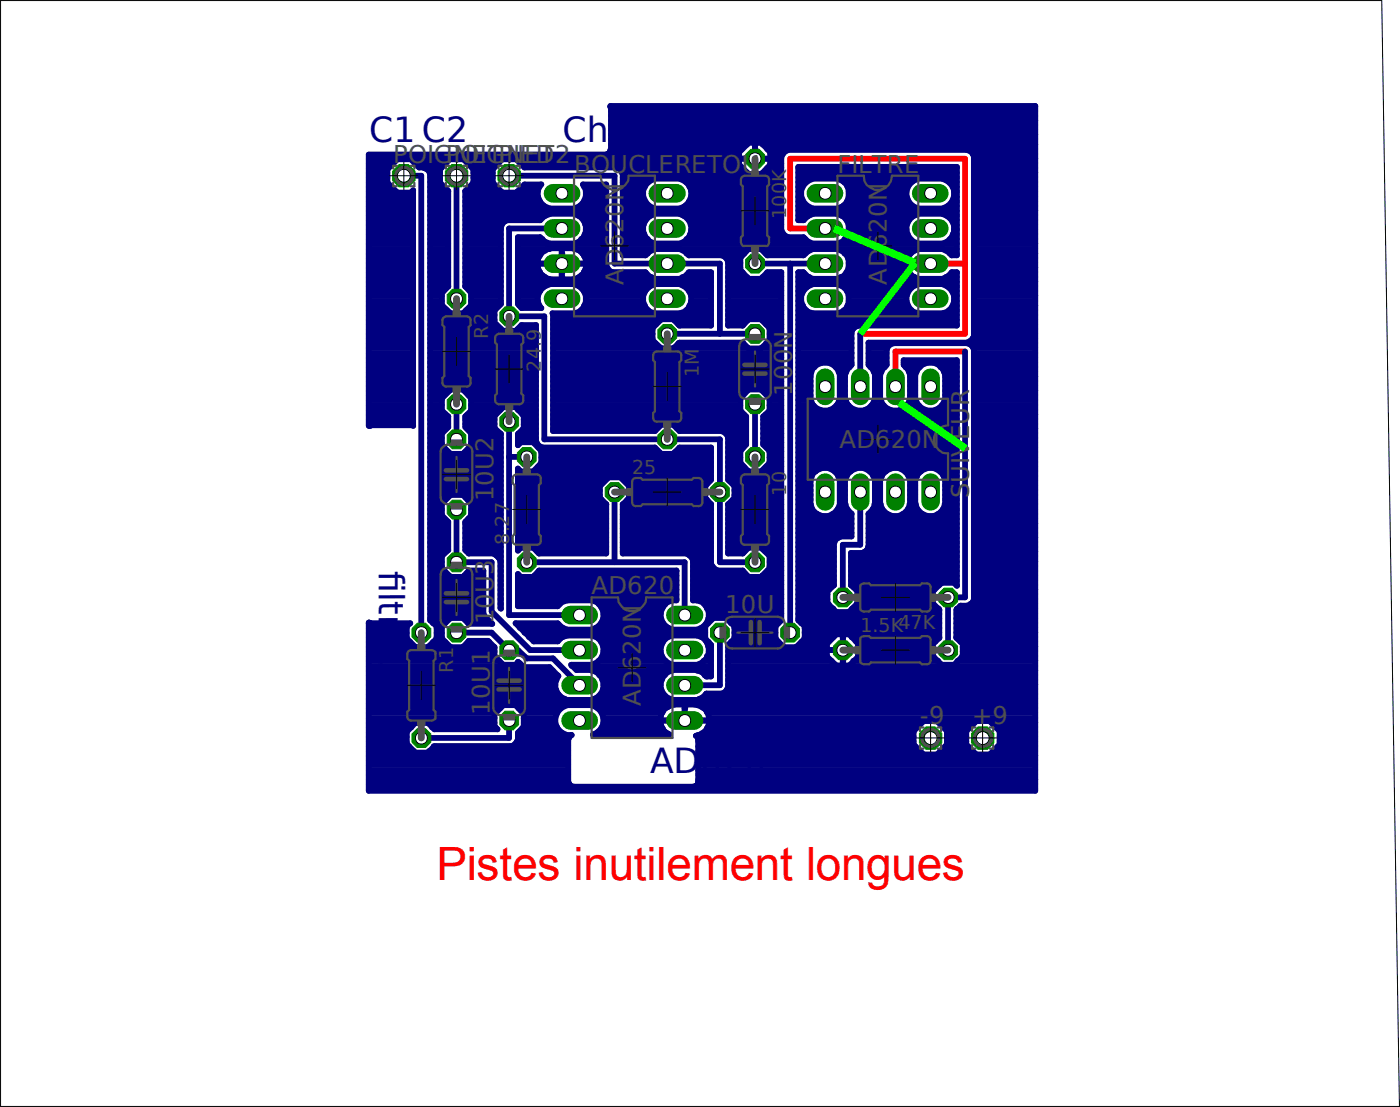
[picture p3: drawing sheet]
<svg xmlns="http://www.w3.org/2000/svg" width="101mm" height="80mm" viewBox="0 0 101 80" stroke-linecap="round" stroke-linejoin="round" font-family="sans-serif">
<defs><g id="words">
<text font-size="3.3" fill="#f00" x="31.6" y="63.6">Pistes inutilement longues</text>
<g font-size="2.5" fill="#000080">
<text x="26.7" y="10.2">C1 C2</text>
<text x="40.7" y="10.2">Cheville</text>
<text x="27.4" y="41.2" transform="rotate(90 27.4 41.2)">fltr</text>
<text x="27.4" y="41.2" transform="rotate(90 27.4 41.2)">i</text>
<text x="47" y="55.9">AD620</text>
</g>
<g font-size="1.8" fill="#505050">
<text x="28.4" y="11.8">POIGNETPIED</text>
<text x="32.2" y="11.8">POIGNET2</text>
<text x="41.5" y="12.5">BOUCLERETOU</text>
<text x="45.1" y="18" transform="rotate(-90 45.1 18)">620N</text>
<text x="60.6" y="12.5">FILTRE</text>
<text x="64.1" y="18" transform="rotate(-90 64.1 18)">6</text>
<text x="64.1" y="16.8" transform="rotate(-90 64.1 16.8)">2</text>
<text x="64.1" y="15.7" transform="rotate(-90 64.1 15.7)">0</text>
<text x="64.1" y="14.5" transform="rotate(-90 64.1 14.5)">N</text>
<text x="45.1" y="20.6" transform="rotate(-90 45.1 20.6)">A</text>
<text x="45.1" y="19.3" transform="rotate(-90 45.1 19.3)">D</text>
<text x="64.1" y="20.6" transform="rotate(-90 64.1 20.6)">A</text>
<text x="64.1" y="19.3" transform="rotate(-90 64.1 19.3)">D</text>
<text x="57.3" y="28.6" transform="rotate(-90 57.3 28.6)">100N</text>
<text x="35.7" y="35.1" transform="rotate(-90 35.7 35.1)">0</text>
<text x="35.7" y="33.9" transform="rotate(-90 35.7 33.9)">U</text>
<text x="35.7" y="32.6" transform="rotate(-90 35.7 32.6)">2</text>
<text x="60.7" y="32.4">AD620N</text>
<text x="35.7" y="36.2" transform="rotate(-90 35.7 36.2)">1</text>
<text x="70.1" y="36" transform="rotate(-90 70.1 36)">SUIVEUR</text>
<text x="35.7" y="45.1" transform="rotate(-90 35.7 45.1)">10U3</text>
<text x="42.8" y="42.9">AD620</text>
<text x="46.4" y="47.3" transform="rotate(-90 46.4 47.3)">2</text>
<text x="46.4" y="46.2" transform="rotate(-90 46.4 46.2)">0</text>
<text x="46.4" y="45" transform="rotate(-90 46.4 45)">N</text>
<text x="52.5" y="44.3">10U</text>
<text x="35.4" y="51.7" transform="rotate(-90 35.4 51.7)">1</text>
<text x="35.4" y="50.5" transform="rotate(-90 35.4 50.5)">0</text>
<text x="35.4" y="49.4" transform="rotate(-90 35.4 49.4)">U</text>
<text x="35.4" y="48.1" transform="rotate(-90 35.4 48.1)">1</text>
<text x="46.4" y="51.1" transform="rotate(-90 46.4 51.1)">A</text>
<text x="46.4" y="49.8" transform="rotate(-90 46.4 49.8)">D</text>
<text x="46.4" y="48.5" transform="rotate(-90 46.4 48.5)">6</text>
<text x="66.5" y="52.3">-9</text>
<text x="70.3" y="52.3">+9</text>
</g>
<g font-size="1.4" fill="#505050">
<text x="56.9" y="15.8" transform="rotate(-90 56.9 15.8)">100K</text>
<text x="35.3" y="23.5" transform="rotate(-90 35.3 23.5)">2</text>
<text x="35.3" y="24.5" transform="rotate(-90 35.3 24.5)">R</text>
<text x="39.1" y="26.9" transform="rotate(-90 39.1 26.9)">24.9</text>
<text x="50.5" y="27.2" transform="rotate(-90 50.5 27.2)">1</text>
<text x="50.5" y="26.4" transform="rotate(-90 50.5 26.4)">M</text>
<text x="45.7" y="34.3">25</text>
<text x="56.9" y="35.8" transform="rotate(-90 56.9 35.8)">10</text>
<text x="36.8" y="39.4" transform="rotate(-90 36.8 39.4)">8.27</text>
<text x="32.8" y="47.6" transform="rotate(-90 32.8 47.6)">1</text>
<text x="62.2" y="45.7">1.5K47K</text>
<text x="32.8" y="48.6" transform="rotate(-90 32.8 48.6)">R</text>
</g>
</g></defs>
<path d="M0 0l101.3 80M101.3 0l-101.3 80" fill="none" stroke="#fff" stroke-width=".07"/>
<g fill="none" stroke="#000080" stroke-width=".42">
<path d="M26.7 18h3.2M26.7 19.7h3.2M26.7 15.9h3.2M26.7 17.6h3.2M26.7 11.5h29.8M26.7 19.3h3.2M26.7 19h3.2M26.7 18.7h3.2M26.7 18.3h3.2M26.7 17.3h3.2M26.7 16.9h3.2M26.7 16.6h3.2"/>
<path d="M26.7 16.3h3.2M26.7 15.6h3.2M26.7 15.2h3.2M26.7 14.9h3.2M26.7 14.6h3.2M26.7 14.2h3.2M26.7 13.8h2M26.7 13.5h1.6M26.7 13.2h1.3M26.7 12.8h1.3M26.7 12.5h1.3M26.7 12.2h1.4"/>
<path d="M26.7 11.8h1.7M29.2 12.7h1.3v33M29.8 13.8h.1M30 11.8h2.2M30.3 12.1l.5 .1M30.3 12.1l-.6-.6h-1l-.7 .7v1l.7 .7h1l.2-.1v17l-3.1-.1M30.7 12.2h1.2M30.8 12.2l.2 .2M31 12.4l.1 .2M31.1 12.5h.7M31.1 12.6v32.2l.5 .5M31.1 18h1.3"/>
<path d="M31.1 19.7h1.3M31.1 15.9h1.3M31.1 17.6h1.3M31.1 19.3h1.3M31.1 19h1.3M31.1 18.7h1.3M31.1 18.3h1.3M31.1 17.3h1.3M31.1 16.9h1.3M31.1 16.6h1.3M31.1 16.3h1.3M31.1 15.6h1.3"/>
<path d="M31.1 15.2h1.3M31.1 14.9h1.3M31.1 14.6h1.3M31.1 14.2h1.3M31.1 13.8h1.3M31.1 13.5h1M31.1 13.2h.7M31.1 12.8h.7M33 12.7v8.9M33.7 18h2.5M33.7 14.9h5.7l.4 .2M33.7 19.7h2.5"/>
<path d="M33.7 15.9h5.4M33.7 17.6h2.5M33.7 19.3h2.5M33.7 19h2.5M33.7 18.7h2.5M33.7 18.3h2.5M33.7 17.3h2.5M33.7 16.9h2.5M33.7 16.6h2.5M33.7 16.3h2.6M33.7 15.6h5.8M33.7 15.2h10.1"/>
<path d="M33.7 14.6h5.4M33.7 14.2h5.2M33.7 13.8h2.6M33.7 11.2h-7v19.6l.1-.1M33.7 11.2h.1M33.8 11.2h10.1M33.8 11.8h2.3M33.9 13.5h2M34.2 12.2h1.5M34.2 12.2v1M34.2 13.2h1.4M34.2 12.8h1.4"/>
<path d="M34.2 12.5h1.4M34.3 12.2l-.8-.7h-1l-.7 .7v1l.6 .6v6.9M34.3 13.2l-.6 .6v6.9M36.2 16.4v5.6l-.4 .4M36.5 16l-.3 .4M36.7 15.9l-.2 .1M36.8 12.7h7.6v6.4h7.7v5M37.4 13.8h1.5M37.5 18h2.2M37.5 19.7h1.6M37.5 17.6h6.3M37.5 19.3h1.4"/>
<path d="M37.5 18.7h1.4M37.5 18.3h1.6M37.5 17.3h1.7M37.6 11.8h15.9M37.8 13.5h1.2M37.9 12.1h6.7l.2 .1M37.9 13.3h1.2v.1M37.9 12.1l-.6-.6h-1l-.7 .7v1l.7 .7h1l.6-.6M38.9 19.1h3.5M38.9 19v.4M38.9 13.8v.4l.2 .4M38.9 19.3l.2 .5"/>
<path d="M38.9 18.8v.2h-1.4M39.1 14.6l.3 .3M39.1 13.4l-.2 .4M39.1 19.8l.3 .2M39.4 17.4l.4 .2M39.4 17.5l-.3-.4h-1.6v4.9l.2 .3h1.4v-.1M39.4 15.6l-.3 .3M39.7 18l1.7-.1 .3 .1M39.7 18l-.6 .3-.2 .5M39.8 15.1h1.7M39.8 15.5h1.7l.4 .1 .3 .3M39.8 15.5l-.4 .1"/>
<path d="M40.6 16.5h-3.8v6.4h2.6v8.9h12.7v8.8h2.5M40.6 18h.1M40.6 19.7h.1M40.6 17.9v2.3M40.6 19.3h.1M40.6 19h.1M40.6 18.7h.1M40.6 18.3h.1M41.5 18h2.3M41.7 18l.5 .3M41.8 15.6h2M41.9 14.9h1.9"/>
<path d="M41.9 14.9l-.4 .2M41.9 17.4l-.4 .2M42 17.3h1.8M42.1 18.3h1.7M42.2 18.3l.2 .5M42.2 19.8l-.3 .2M42.2 17.1l-.3 .4M42.2 19.7h4.5l.3 .3 .4 .2h1.7l.4-.2 .3-.3h1.6v3.8h-2.3M42.2 14.6h1.6M42.2 13.5h1.6M42.3 16.9h1.5M42.3 18.7h1.5"/>
<path d="M42.3 16.3h1.5M42.4 13.8v.4M42.4 16.3v.4M42.4 18.8v.2h1.4M42.4 16.6h1.4M42.4 14.2h1.4M42.4 13.8h1.4M42.4 13.8l-.2-.5h1.6v5.9l.3 .4M42.4 14.2l-.2 .4-.3 .3M42.4 16.7l-.2 .5M42.4 19.3l-.2 .5M42.4 19v.4l1.5-.1"/>
<path d="M43.8 15.9h-1.6l.2 .4M44 11.1h.1M44.1 19.6l.2 .1M44.1 11l-.1 .1M44.2 7.7h30.7M44.2 7.8v3M44.2 10.8h9.5M44.2 10.5h9.9M44.2 10.1h30.7M44.2 9.7h30.7M44.2 9.4h30.7M44.2 9.1h30.7"/>
<path d="M44.2 8.7h30.7M44.2 8.4h30.7M44.2 8h30.7M44.2 7.8v-.1h30.7v49.5h-48.2v-12.2l.1 .1M44.2 10.8l-.1 .2M44.7 12.2h9M44.8 12.2l.2 .2M44.9 12.4l.2 .2M45 12.5h9.1M45 12.6v5.9h1.7l.3-.3M45 18h24.2M45 15.9h1.7"/>
<path d="M45 17.6h24.2M45 18.3h1.9M45 17.3h1.9M45 16.9h1.6M45 16.6h1.5M45 16.3h1.6M45 15.6h2.1M45 15.2h11.5M45 14.9h2M45 14.6h1.7M45 14.2h1.5M45 13.8h1.5"/>
<path d="M45 13.5h1.6M45 13.2h1.9M45 12.8h11.5M46.5 13.8v.4l.2 .4M46.7 15.9l.3-.3 .4-.1h1.7l.4 .1 .3 .3M46.7 17.1l.3 .4M46.7 13.4l.3-.3 .4-.2h1.7l.4 .2 .3 .3 .2 .4M46.7 14.6l.3 .3M46.7 15.9l-.2 .4v.4l.2 .5M46.7 13.4l-.2 .4M47 17.4l.4 .2M47 14.9l.4 .2"/>
<path d="M47.4 15.1h1.7M47.4 18l-.4 .2M49.1 18l.4 .2M49.4 15.6h7.1M49.5 18.2l.3 .3h2.4l.4 .2M49.5 14.9h7M49.5 17.4l-.4 .2M49.5 14.9l-.4 .2M49.6 13.2h6.9M49.6 18.3h4.2M49.6 17.3h8.6M49.8 14.6h6.7"/>
<path d="M49.8 17.1l-.3 .4M49.9 13.5h6.6M49.9 16.9h6.8M50 16.3h6.5M50 13.8v.4M50 16.3v.4M50 16.6h6.5M50 14.2h6.5M50 13.8h6.5M50 16.7l-.2 .5M50 14.2l-.2 .4-.3 .3M52.5 18.7h1"/>
<path d="M52.6 18.7l.1 .2M52.7 19.7h1M52.7 18.9v4.6h1M52.7 19.3h.8M52.7 19h.8M53.5 11.1l-9.6 .1M54.1 18l-.6 .6v.9l.6 .7h.9l.5-.5h1v25.1l-.4 .5M54.6 10.3v2.3M54.6 19.1h5.1M54.6 11.1h.1M54.6 12.5h.1M54.6 12.2h.1"/>
<path d="M54.6 11.8h.1M54.6 10.8h.1M54.6 10.5h.1M55 18l.5 .5h2.6l.3-.3M55.2 12.5h1.3M55.2 10.5h19.7M55.4 18.3h2.8M55.5 12.2h1M55.5 10.8h19.4M55.7 11.1h.9M55.7 11.8h.8M56.5 15.9h-6.7l.2 .4"/>
<path d="M56.8 10.9l.2-.1h12.9l.3 .1M56.8 17.1l.2 .1M56.8 10.9l-.3 .4v5.3l.3 .5M57 17.1h1.1l.3 .4M57.1 19.1v26.6M57.7 14.9h.7l.4 .2M57.7 15.6h.8M57.7 15.2h11.5M57.7 14.6h.4M57.7 14.2h.3M57.7 13.8h.3M57.7 13.5h.3"/>
<path d="M57.7 13.2h.6M57.7 12.8h11.5M57.7 12.5h11.5M57.7 12.2h11.5M58 13.8v.4l.1 .4M58.1 15.9h-.4v-3.8h11.5v6.4h-.4M58.1 14.6l.3 .3M58.1 13.4l-.1 .4M58.4 15.6l.4-.1h1.7l.5 .1 .3 .3M58.4 13.1l.4-.2h1.7l.5 .2 .3 .3 .1 .4M58.4 17.4l.4 .2M58.4 20l-.3-.3h-.4v25.1l.5 .5"/>
<path d="M58.4 13.1l-.3 .3M58.4 15.6l-.3 .3M58.8 15.1h1.7M58.8 18l-.4 .2M60.5 18l.5 .2M60.8 15.6h5.4M61 18.2l.2 .3 .2 .3M61 14.9h5M61 14.9l-.5 .2M61 17.4l-.5 .2M61 13.2h5M61.1 18.3h4.8"/>
<path d="M61.1 17.3h4.8M61.2 19.7h4.5l.3 .3 .4 .2h1.7l.4-.2M61.2 15.9h4.5M61.2 15.9l.2 .4M61.2 14.6h4.5M61.3 17.1l-.3 .4M61.3 16.9h4.3M61.3 13.5h4.3M61.3 18.7h4.3M61.4 13.8v.4M61.4 16.3v.4M61.4 18.8v.5"/>
<path d="M61.4 19.3h4.2M61.4 19h4.2M61.4 16.6h4.2M61.4 16.3h4.2M61.4 14.2h4.2M61.4 13.8h4.2M61.4 19.3l-.1 .4-.3 .3-.5 .2h-1.7l-.4-.2M61.4 14.2l-.1 .4-.3 .3M61.4 16.7l-.2 .5M65.6 13.8v.4l.2 .4M65.7 17.1l.3 .4M65.7 14.6l.3 .3"/>
<path d="M65.8 13.4l-.2 .4M65.8 15.9l-.2 .4v.4l.2 .5M65.8 18.5l-.2 .3v.5l.2 .4M66 17.4l.4 .2M66 14.9l.4 .2M66 18.2l-.3 .3M66.4 15.1h1.7M66.4 18l-.4 .2M68.1 18l.4 .2M68.4 15.6h.8M68.5 15.6l.3 .3M68.5 13.1l.3 .3"/>
<path d="M68.5 18.2l.3 .3M68.5 15.6l-.4-.1h-1.7l-.4 .1-.3 .3M68.5 13.1l-.4-.2h-1.7l-.4 .2-.3 .3M68.5 17.4l-.4 .2M68.5 14.9l-.4 .2M68.7 13.2h.5M68.7 18.3h.5M68.7 17.3h.5M68.8 19.7h.4v3.8h-7.1l-.3 .1M68.8 13.4l.2 .4M68.8 17.1l-.3 .4M68.8 14.6l-.3 .3h.7"/>
<path d="M68.8 19.7l-.3 .3M68.9 14.6h.3M68.9 16.9h.3M68.9 13.5h.3M69 13.8v.4l-.2 .4M69 16.6h.2M69 16.3h.2M69 14.2h.2M69 13.8h.2M69.2 15.9h-.4l.2 .4v.4l-.2 .5M70.2 10.9l.3 .5M70.3 11.1h4.6"/>
<path d="M70.4 18h4.5M70.4 19.7h4.5M70.4 15.9h4.5M70.4 17.6h4.5M70.4 11.5h4.5M70.4 11.3v13M70.4 19.3h4.5M70.4 19h4.5M70.4 18.7h4.5M70.4 18.3h4.5M70.4 17.3h4.5M70.4 16.9h4.5"/>
<path d="M70.4 16.6h4.5M70.4 16.3h4.5M70.4 15.6h4.5M70.4 15.2h4.5M70.4 14.9h4.5M70.4 14.6h4.5M70.4 14.2h4.5M70.4 13.8h4.5M70.4 13.5h4.5M70.4 13.2h4.5M70.4 12.8h4.5M70.4 12.5h4.5"/>
<path d="M70.4 12.2h4.5M70.4 11.8h4.5M26.7 24.1h3.2M26.7 24.8h3.2M26.7 26.2h3.2M26.7 30.6h3.2M26.7 30.3h3.2M26.7 30h3.2M26.7 29.6h3.2M26.7 29.3h3.2M26.7 28.9h3.2M26.7 28.6h3.2"/>
<path d="M26.7 28.2h3.2M26.7 27.9h3.2M26.7 27.6h3.2M26.7 27.2h3.2M26.7 26.9h3.2M26.7 26.5h3.2M26.7 25.9h3.2M26.7 25.5h3.2M26.7 25.1h3.2M26.7 24.5h3.2M26.7 23.8h3.2M26.7 23.5h3.2"/>
<path d="M26.7 23.1h3.2M26.7 22.8h3.2M26.7 22.4h3.2M26.7 22.1h3.2M26.7 21.8h3.2M26.7 21.4h3.2M26.7 21h3.2M26.7 20.7h3.2M26.7 20.4h3.2M26.7 20h3.2M31.1 24.1h7.7M31.1 34.1h5.1"/>
<path d="M31.1 35.8h1.5M31.1 32.3h1M31.1 24.8h7.7M31.1 26.2h7.7M31.1 39.9h1.1M31.1 39.5h1.3M31.1 39.2h1.3M31.1 38.9h1.3M31.1 38.5h1.3M31.1 38.2h1.3M31.1 37.8h1.3M31.1 37.5h1.1"/>
<path d="M31.1 37.2h.9M31.1 36.8h.9M31.1 36.4h.9M31.1 36.1h1.1M31.1 35.4h5.1M31.1 35.1h5.1M31.1 34.8h5.1M31.1 34.4h5.1M31.1 33.7h5.1M31.1 33.4h5.1M31.1 33.1h5.1M31.1 32.7h1.4"/>
<path d="M31.1 32h.9M31.1 31.7h.9M31.1 31.3h.9M31.1 31h1.2M31.1 30.6h1.3M31.1 30.3h1.3M31.1 30h1.1M31.1 29.6h.9M31.1 29.3h.9M31.1 28.9h.9M31.1 28.6h1M31.1 28.2h1.4"/>
<path d="M31.1 27.9h7.7M31.1 27.6h7.7M31.1 27.2h7.7M31.1 26.9h7.7M31.1 26.5h7.7M31.1 25.9h7.7M31.1 25.5h7.7M31.1 25.1h7.7M31.1 24.5h7.7M31.1 23.8h5.1M31.1 23.5h4.8M31.1 23.1h4.7"/>
<path d="M31.1 22.8h4.7M31.1 22.4h1.2M31.1 22.1h.9M31.1 21.8h.9M31.1 21.4h.9M31.1 21h1M31.1 20.7h1.3M31.1 20.4h1.3M31.1 20h1.3M32 21.2v.9l.6 .6M32 28.8v.9l.4 .4v.8l-.4 .4M32 31.3v.9l.6 .6"/>
<path d="M32 36.4v.9l.4 .4v2.1l-.4 .4v.9l.6 .6M32.4 20.7l-.4 .5M32.6 35.8h3.6M32.6 28.2h.9l.6 .6M32.6 32.8h.9M32.6 35.8l-.6 .6M32.6 28.2l-.6 .6M33 36.8v3.8h2.6v3.6l2.8 2.8M33 29.2v2.6M33.5 35.8l.6 .6M33.6 28.2h5.2M33.6 32.7h2.6"/>
<path d="M33.7 20.7l.4 .5M33.7 39.5h2.5M33.7 39.2h2.5M33.7 38.9h2.5M33.7 38.5h2.5M33.7 38.2h2.5M33.7 37.8h2.5M33.7 30.6h2.1M33.7 30.3h2.1M33.7 20.7h2.5M33.7 20.4h2.5M33.7 20h2.5"/>
<path d="M33.7 22.4h2.1M33.8 39.9h2.4M33.8 31h2M33.8 30h2M33.8 36.1h2.4M33.9 37.5h2.3M33.9 28.6h4.9M33.9 32.3h2.3M34 21h2.2M34.1 36.4v.9l-.4 .4v2.1l.2 .2M34.1 28.8v.9l-.4 .4v.8l.4 .4M34.1 21.2v.9l-.6 .6-.9-.1"/>
<path d="M34.1 31.3v.9l-.6 .6M34.1 37.2h2.1M34.1 36.8h2.1M34.1 36.4h2.1M34.1 32h2.1M34.1 31.7h2.1M34.1 31.3h2.1M34.1 29.6h2.1M34.1 29.3h4.7M34.1 28.9h4.7M34.1 22.1h2M34.1 21.8h2.1"/>
<path d="M34.1 21.4h2.1M35.8 22.4v.9l.6 .6M36.2 31.4v12.6v-3.5M36.4 29.4h.9l.6 .7v.8l-.4 .5M36.4 23.9h.9l.4-.4h1.1v8.4l.1 .2M36.4 29.4l-.6 .7v.8l.4 .5M36.8 30.5v14h5.1M36.8 33h1.3M37.4 23.8h1.4M37.5 31.4v.8M37.5 39.8l.2-.2h.9l.4 .4M37.5 34.1h.1"/>
<path d="M37.5 32.2l.2-.2h.9l.6 .6M37.5 35.8h5.9M37.5 21.4h1.4v.4l.2 .4M37.5 20h1.9l.3 .2M37.5 39.5h6.3M37.5 39.2h6.3M37.5 38.9h6.3M37.5 38.5h6.3M37.5 38.2h6.3M37.5 37.8h6.3M37.5 37.5h6.3M37.5 37.2h6.3"/>
<path d="M37.5 36.8h6.3M37.5 36.4h6.3M37.5 36.1h6M37.5 35.4h5.9M37.5 35.1h5.9M37.5 34.8h6.2M37.5 34.4h13.9M37.5 32h.1M37.5 31.7h1.3M37.5 29.6h1.3M37.5 21.8h1.4M37.5 21h1.6"/>
<path d="M37.5 20.4h13.9M37.5 31.3h1.3M37.6 22.1h1.4M37.8 30h1M37.8 31h1M37.9 30.6h.9M37.9 30.3h.9M38.6 32h.2M38.9 32.1l.4 .3M38.9 39.9h4.9M38.9 33.7h12.5M38.9 32.3h8.5l.4 .5"/>
<path d="M39.1 21l-.2 .4M39.1 32.6l.1 .8-.6 .7M39.1 33.4h12.3M39.1 33.1h12.3M39.1 32.7h8.6M39.4 20.7l-.3 .3M39.8 20.5h1.7l.4 .2M39.8 20.5l-.4 .2h-1.9M40 24.1h7.2M40 22.7v8.5h7.4M40 24.8h7.4M40 26.2h16.5"/>
<path d="M40 31h7.5M40 30.6h14M40 30.3h14M40 30h13.8M40 29.6h13.5M40 29.3h13.5M40 28.9h13.5M40 28.6h13.7M40 28.2h14.1M40 27.9h16.5M40 27.6h16.5M40 27.2h16.5"/>
<path d="M40 26.9h16.5M40 26.5h16.5M40 25.9h16.5M40 25.5h16.5M40 25.1h7.8M40 24.5h7.2M40 23.8h7.2M40 23.5h7.5M40 23.1h7.8M40 22.8h11.4M40.6 20h.1M41.7 20.1l-.3 .1h-1.7"/>
<path d="M41.9 20h5.2M41.9 20.7l.3 .3 .2 .4M41.9 20.7h5.1M41.9 20l-.2 .1M42 22.4h4.9M42.2 22.1h4.4M42.2 21h4.4M42.4 21.8v-.4h4.1v.4l.2 .4M42.4 21.8h4.1M42.4 21.8l-.2 .4-.3 .3-.4 .1h-1.5v.1M43.8 36.4v3.6h-4.8M44 34.5h.9l.6 .6v.9l-.5 .5"/>
<path d="M44 34.5l-.6 .6v.9l.5 .5M44.4 35.6v5M45 36.4v3.6h4.6l.4 .3M45 36.4h6.4v4.4l.3 .4M45 39.9h6.4M45 39.5h6.4M45 39.2h6.4M45 38.9h6.4M45 38.5h6.4M45 38.2h6.4M45 37.8h6.4M45 37.5h6.4"/>
<path d="M45 37.2h6.4M45 36.8h6.4M45.2 34.8h6.1M45.4 36.1h5.7M45.5 35.8h5.5M45.5 35.4h5.5M45.5 35.1h5.5M46.7 21l-.2 .4M47 20.7l.4-.2h1.7l.4 .2M47 20.7l-.3 .3M47.8 32.8h.9M47.8 23.1h.9l.5 .4"/>
<path d="M47.8 25.2h.9M47.8 30.7h.9l.5 .5M47.8 30.7l-.4 .5M47.8 23.1l-.6 .6v.9l.6 .6M48.3 24.1h6.3M48.7 32.8l.5-.5h2.2v2.4M48.7 25.2l.5-.4h4.5l.4 .4M48.7 25.1h5.4M48.7 23.1h2.7M48.8 32.7h2.6M49 31h5M49.1 24.8h4.7"/>
<path d="M49.1 23.5h2.3M49.1 31.2h3.1l.2 .1M49.4 20h2M49.5 20.7l.3 .3 .2 .4M49.5 20.7h1.9M49.6 22.4h1.8M49.8 21h1.6M49.9 22.1h1.5M50 21.8h1.4M50 21.8l-.2 .4-.3 .3-.4 .1h-1.7l-.4-.1-.3-.3M51.4 34.1h-13.7l-.2-.2v5.9M51.4 21.4h-1.4v.4"/>
<path d="M51.4 34.7l-.4 .4v.9l.4 .5M52.4 31.2l.2 .2M52.5 31.3h1.5M52.6 31.4l.1 .2M52.7 36.4v3.6h1M52.7 31.6v3.1l.4 .4v.9l-.4 .5M52.7 32.3h1.1M52.7 39.9h1.1M52.7 39.5h3.8M52.7 39.2h3.8M52.7 38.9h3.8M52.7 38.5h3.8"/>
<path d="M52.7 38.2h3.8M52.7 37.8h3.8M52.7 37.5h3.8M52.7 37.2h3.8M52.7 36.8h3.8M52.7 36.4h3.8M52.7 34.4h3.8M52.7 33.7h1.1M52.7 33.4h.8M52.7 33.1h.8M52.7 32.7h.8M52.7 32h1.3"/>
<path d="M52.7 31.7h1.3M52.7 23.5h1.1M52.7 23.1h1.4M52.7 22.8h3.8M52.7 22.4h3.8M52.7 22.1h3.8M52.7 21.8h3.8M52.7 21.4h3.8M52.7 21h3.8M52.7 20.7h3.8M52.7 20.4h3.8M52.7 20h1.4"/>
<path d="M52.7 34.8h3.8M53 36.1h3.5M53.1 35.8h3.4M53.1 35.4h3.4M53.1 35.1h3.4M53.5 28.8l.6-.6h.9l.7 .6M53.5 28.8v.9l.5 .4v2l-.5 .5M53.5 32.6v.8l.6 .7M53.7 23.5l.4-.4h.9l.7 .6M54.1 25.2h.9M54.6 29.2v3.8M55.1 34.1h1.4"/>
<path d="M55.1 25.1h1.4M55.1 23.1h1.4M55.2 28.2h1.3M55.2 20h1.3M55.2 32h1.3M55.2 31.7h1.3M55.2 31.3h1.3M55.2 31h1.3M55.2 30.6h1.3M55.2 30.3h1.3M55.4 39.9h1.1M55.4 30h1.1"/>
<path d="M55.4 24.8h1.1M55.4 33.7h1.1M55.4 23.5h1.1M55.4 32.3h1.1M55.5 28.6h1M55.7 24.1h.8M55.7 23.7v.9M55.7 28.8v.9M55.7 32.6v.8M55.7 33.4h.8M55.7 33.1h.8M55.7 32.7h.8"/>
<path d="M55.7 29.6h.8M55.7 29.3h.8M55.7 28.9h.8M55.7 24.5h.8M55.7 23.8h.8M55.7 33.4l-.7 .7h-2.3M55.7 29.7l-.5 .4v2l.5 .5M55.7 24.6l-.7 .6M57.7 24.1h3.9M57.7 34.1h1.3M57.7 35.8h.9M57.7 20.7h.7l.4-.2h1.7l.5 .2"/>
<path d="M57.7 32.3h11.5M57.7 21.4h.3v.4l.1 .4M57.7 24.8h3.9M57.7 26.2h3.9M57.7 36.8h1l.4 .3M57.7 39.9h2.6M57.7 39.5h2.6M57.7 39.2h2.7M57.7 38.9h2.9M57.7 38.5h3.9M57.7 38.2h3.9M57.7 37.8h3.9"/>
<path d="M57.7 37.5h3.9M57.7 37.2h1.4M57.7 36.4h.9M57.7 36.1h.9M57.7 35.4h.9M57.7 35.1h.9M57.7 34.8h.9M57.7 34.4h1M57.7 33.7h11.5M57.7 33.4h11.5M57.7 33.1h11.5M57.7 32.7h11.5"/>
<path d="M57.7 32h11.5M57.7 31.7h11.5M57.7 31.3h11.5M57.7 31h11.5M57.7 30.6h11.5M57.7 30.3h11.5M57.7 30h11.5M57.7 29.6h1.6M57.7 29.3h1.1M57.7 28.9h1M57.7 28.6h.9M57.7 28.2h.9"/>
<path d="M57.7 27.9h.9M57.7 27.6h.9M57.7 27.2h.9M57.7 26.9h1M57.7 26.5h1.2M57.7 25.9h3.9M57.7 25.5h3.9M57.7 25.1h3.9M57.7 24.5h3.9M57.7 23.8h4M57.7 23.5h11.5M57.7 23.1h11.5"/>
<path d="M57.7 22.8h11.5M57.7 22.4h.6M57.7 22.1h.4M57.7 21.8h.3M57.7 21h.4M57.7 20.4h11.5M57.7 20h.8M58.1 22.2l.3 .3M58.1 21l-.1 .4M58.4 20.7l-.3 .3M58.6 36.4l.2 .4M58.7 29.2l.4 .3"/>
<path d="M58.8 26.7l-.2 .4v1.7l.2 .4M58.8 34.3l-.2 .4v1.7M59.1 29.5l.4 .2M59.1 37.1l.4 .2M59.1 26.4l-.4 .3M59.1 34l-.4 .3M59.5 33.8h.4l.4 .2M59.5 26.2l-.4 .2M59.5 33.8l-.4 .2M59.9 26.2l.4 .2M60 29.6h1.8M60.2 37.2h1.4"/>
<path d="M60.3 37.1l.3-.3h.7l.3 .3M60.3 26.4l.3 .3 .1 .4v1.7l-.1 .4-.3 .3M60.3 34l.3 .3 .1 .4v1.7M60.3 29.5l-.4 .2h-.4M60.3 37.1l-.4 .2h-.4M60.4 34.1h1.1M60.4 39l-.1 .3v3M60.4 26.5h1.1M60.5 29.3h.9M60.6 34.4h.6M60.6 38.9l-.2 .1M60.7 26.9h.5"/>
<path d="M60.7 28.9h.5M60.7 35.8h.4M60.7 36.4h.5M60.7 36.1h.4M60.7 35.4h.4M60.7 35.1h.4M60.7 34.8h.4M60.7 28.6h.4M60.7 28.2h.4M60.7 27.9h.4M60.7 27.6h.4M60.7 27.2h.4"/>
<path d="M60.8 36.4l-.2 .4M60.8 20h5.4M61 20.7l.2 .3 .2 .4M61 20.7h5M61 22.4h5M61.2 21h4.5M61.3 22.1h4.3M61.4 21.8v-.4h4.2v.4l.2 .4M61.4 21.8h4.2M61.4 21.8l-.1 .4-.3 .3-.5 .2-1.7-.1-.4-.1M61.6 29.5l.4 .2h.4l.4-.2M61.6 37.1v1.7h-.8l-.2 .1"/>
<path d="M61.7 23.8l-.1 .2v2.4l-.3 .3-.2 .4v1.7l.2 .4 .3 .3M61.9 23.6l-.2 .2M62.2 24.1v3.8M62.2 35.6v3.8h-1.2v3.8M62.3 40h-.8v2.3M62.5 39.9h6.7M62.6 29.6h1.8M62.6 39.9l-.3 .1M62.7 39.7l-.1 .2M62.8 39.5h6.4M62.8 24.8h1.7M62.8 37.1v2.4l-.1 .2"/>
<path d="M62.8 37.1l.3-.3h.7l.3 .3M62.8 26.2h1.3M62.8 39.2h6.4M62.8 38.9h6.4M62.8 38.5h6.4M62.8 38.2h6.4M62.8 37.8h6.4M62.8 37.5h6.4M62.8 37.2h1.4M62.8 25.9h1.3M62.8 25.5h1.3M62.8 25.1h1.4"/>
<path d="M62.9 34.1h1.2M63 26.5h1M63 29.3h.9M63.2 34.4h.6M63.2 26.9h.6M63.2 36.4h.5M63.2 28.9h.6M63.3 35.8h.4M63.3 27.1v1.7M63.3 34.7v1.7M63.3 36.1h.4M63.3 35.4h.4"/>
<path d="M63.3 35.1h.4M63.3 34.8h.4M63.3 28.6h.4M63.3 28.2h.4M63.3 27.9h.4M63.3 27.6h.4M63.3 27.2h.4M63.3 36.4l-.2 .4M63.3 34.7a1.11 1.11 0 0 0-1.1-.9 1.11 1.11 0 0 0-1.1 .9v1.7l.2 .4M63.3 28.8l-.2 .4-.3 .3M64.1 25.3v1.1l-.3 .3-.1 .4v1.7l.1 .4 .3 .3M64.1 29.5l.5 .2h.4l.4-.2"/>
<path d="M64.1 37.1l.5 .2h.4l.4-.2M64.2 25.1l-.1 .2M65.1 29.6h1.8M65.3 37.2h1.5M65.4 26.2h3.8M65.4 34.1h1.2M65.5 26.5h1M65.6 29.3h.9M65.6 26.7l.2 .4v1.7l-.2 .4M65.6 34.3l.2 .4v1.7l-.2 .4M65.6 36.8h.8l.3 .3M65.7 26.7l-.3-.3v-.4h3.8v16.3l-.2-.2h-.9"/>
<path d="M65.7 34.3a1.11 1.11 0 0 0-1.2-.5 1.11 1.11 0 0 0-.8 .9v1.7l.1 .4M65.7 29.2l-.3 .3M65.7 36.8l-.3 .3M65.7 34.4h.6M65.7 22.2l.3 .3 .4 .1h1.7l.4-.1M65.7 26.9h.6M65.8 21l-.2 .4M65.8 36.4h.4M65.8 28.9h.4M65.8 35.8h.4M65.8 36.1h.4M65.8 35.4h.4"/>
<path d="M65.8 35.1h.4M65.8 34.8h.4M65.8 28.6h.4M65.8 28.2h.4M65.8 27.9h.4M65.8 27.6h.4M65.8 27.2h.4M66.4 29.2l.3 .3M66.4 26.7l-.2 .4v1.7l.2 .4M66.4 34.3l-.2 .4v1.7l.2 .4M66.7 29.5l.4 .2M66.7 37.1l.4 .2"/>
<path d="M66.7 26.4l-.3 .3M66.7 34l-.3 .3M67.1 33.8h.4l.4 .2M67.1 26.2l-.4 .2M67.1 33.8l-.4 .2M67.5 26.2l.4 .2M67.6 29.6h1.6M67.8 37.2h1.4M67.9 34l.3 .3 .2 .4v1.7l-.2 .4M67.9 26.4l.3 .3 .2 .4v1.7l-.2 .4-.3 .3M67.9 29.5l-.4 .2h-.4M67.9 37.1l-.4 .2h-.4"/>
<path d="M68 34.1h1.2M68 26.5h1.2M68.1 29.3h1.1M68.2 34.4h1M68.3 26.9h.9M68.3 36.4h.9M68.3 28.9h.9M68.4 35.8h.8M68.4 36.1h.8M68.4 35.4h.8M68.4 35.1h.8M68.4 34.8h.8"/>
<path d="M68.4 28.6h.8M68.4 28.2h.8M68.4 27.9h.8M68.4 27.6h.8M68.4 27.2h.8M68.4 20h.8M68.5 20.7l.3 .3M68.5 20.7l-.4-.2h-1.7l-.4 .2-.3 .3M68.6 20.7h.6M68.6 22.4h.6M68.8 21l.2 .4M68.8 22.2l-.3 .3"/>
<path d="M68.9 21h.3M68.9 22.1h.3M69 21.8h.2M69.2 21.4h-.2v.4l-.2 .4M69.2 36.8h-1l-.3 .3M69.8 25.4v17.8h-1.2v3.8M69.9 24.8h-7.1v1.6l.3 .3 .2 .4M70 24.8h4.9M70.2 24.9l.2 .2M70.2 24.9l-.3-.1h-5.3l-.4 .3M70.2 24.6l-.3 .2M70.3 25.1l.2 .2"/>
<path d="M70.4 25.1h4.5M70.4 24.1h4.5M70.4 34.1h4.5M70.4 35.8h4.5M70.4 32.3h4.5M70.4 25.3v18h4.5M70.4 26.2h4.5M70.4 39.9h4.5M70.4 39.5h4.5M70.4 39.2h4.5M70.4 38.9h4.5M70.4 38.5h4.5"/>
<path d="M70.4 38.2h4.5M70.4 37.8h4.5M70.4 37.5h4.5M70.4 37.2h4.5M70.4 36.8h4.5M70.4 36.4h4.5M70.4 36.1h4.5M70.4 35.4h4.5M70.4 35.1h4.5M70.4 34.8h4.5M70.4 34.4h4.5M70.4 33.7h4.5"/>
<path d="M70.4 33.4h4.5M70.4 33.1h4.5M70.4 32.7h4.5M70.4 32h4.5M70.4 31.7h4.5M70.4 31.3h4.5M70.4 31h4.5M70.4 30.6h4.5M70.4 30.3h4.5M70.4 30h4.5M70.4 29.6h4.5M70.4 29.3h4.5"/>
<path d="M70.4 28.9h4.5M70.4 28.6h4.5M70.4 28.2h4.5M70.4 27.9h4.5M70.4 27.6h4.5M70.4 27.2h4.5M70.4 26.9h4.5M70.4 26.5h4.5M70.4 25.9h4.5M70.4 25.5h4.5M70.4 23.8h4.5M70.4 23.5h4.5"/>
<path d="M70.4 23.1h4.5M70.4 22.8h4.5M70.4 22.4h4.5M70.4 22.1h4.5M70.4 21.8h4.5M70.4 21.4h4.5M70.4 21h4.5M70.4 20.7h4.5M70.4 20.4h4.5M70.4 20h4.5M70.5 24.3l-.2 .2M74.9 24.5h-4.5l-.2 .1"/>
<path d="M26.7 45h.1M26.7 52.2h9.1M26.7 53.9h2.9M26.7 56.7h14.5v.1M26.7 57h48.2M26.7 56.3h14.4M26.7 56h14.4M26.7 55.7h14.4M26.7 55.3h14.4M26.7 54.9h14.4M26.7 54.6h14.4M26.7 54.3h3.2"/>
<path d="M26.7 53.6h2.7M26.7 53.3h2.7M26.7 52.9h2.7M26.7 52.6h3.1M26.7 51.9h9.1M26.7 51.5h9.1M26.7 51.2h9.5M26.7 50.8h48.2M26.7 50.5h14.1M26.7 50.2h13.7M26.7 49.8h13.5M26.7 49.5h13.5"/>
<path d="M26.7 49.1h13.5M26.7 48.8h13.6M26.7 48.5h13.3M26.7 48.1h11.1M26.7 47.8h9.4M26.7 47.4h9.1M26.7 47.1h9.1M26.7 46.7h3.3M26.7 46.4h3M26.7 46.1h2.7M26.7 45.7h2.7M26.7 45.4h2.7"/>
<path d="M26.8 45h2.9l-.3 .3M29.4 45.3v.8l.7 .7h.8l.7-.7v-.8M29.4 52.9v.9l.7 .6h.8l.5-.5M30.1 52.2l-.7 .7M30.9 52.2l.5 .5h4.6M31 46.7h1.6M31 54.3h10.1M31.1 44.7h1.5M31.1 44.4h3.9M31.1 44h3.9M31.1 43.6h3.9M31.1 43.3h3.9"/>
<path d="M31.1 43h3.9M31.1 42.6h3.9M31.1 42.3h3.9M31.1 42h3.9M31.1 41.6h1.4M31.1 41.3h1.1M31.1 40.9h.9M31.1 40.6h.9M31.1 40.2h.9M31.2 52.6h4.6M31.3 45h.9M31.3 46.4h.9"/>
<path d="M31.4 53.9h9.7M31.6 46.1h.4M31.6 45.7h.4M31.6 45.4h.4M32 45.3v.8l.6 .7M32.6 46.8h.9l.4-.5h1.4l.5 .5M32.6 41.7h.9l.4-.5h1.1v3.1l.1 .2M32.6 44.7l-.6 .6M33 45.7h2.6l1.2 1.3M33.5 46.7h2.2M33.5 44.7h1.7M33.6 41.6h1.4"/>
<path d="M33.9 45h1.6M33.9 46.4h1.5M33.9 40h1.8l.2 .1M33.9 41.3h1.1M35 44.5l.6 .6h-1.7l-.4-.4h-.9M35.8 46.8v.6M35.8 47.4l.6 .7M35.9 40.1l.2 .2M36 40.2h.2M36.1 40.3l.1 .2M36.2 43.6h.1M36.2 43.3h.1"/>
<path d="M36.2 43h.1M36.2 42.6h.1M36.2 42.3h.1M36.2 42h.1M36.2 41.6h.1M36.2 41.3h.1M36.2 40.9h.1M36.2 40.6h.1M36.4 48h.9M36.4 51h.9l.6 .6v.9l-.4 .5v.4l-.2 .3M36.4 51l-.6 .6v.9l.2 .2M36.8 52.1v1.2h-6.3"/>
<path d="M36.8 47h.7l.6 .6h1.9l1.9 1.9M37.3 53.7l-.4 .2M37.4 53.6h3.7M37.5 53.3h3.7M37.5 43.6h3M37.5 43.3h11.4M37.5 43h11.4M37.5 42.6h11.4M37.5 42.3h11.4M37.5 42h11.4M37.5 41.6h.1M37.5 52.9h3.1"/>
<path d="M37.5 51.2h3.1M37.6 47.9l.4 .3h1.7l.7 .7M37.6 45.4h3.1M37.6 47.9l-.1-.1-.2 .3M37.8 52.6h2.5M37.8 51.5h2.5M37.9 52.2h2.3M37.9 51.9h2.3M37.9 45.7h13.1M38.1 40.6h11.4v3.9M38.3 46.1h2.4M38.4 47h3.5"/>
<path d="M38.6 41.6h10.3M39 41.2h9.9v2.2h-.3M39 41.3h9.9M39 41.2l-.4 .5h-.9l-.2-.2v2.3h2.8M40.2 51.9v.4l.2 .4M40.3 52.7l.3 .3M40.4 51.4l-.2 .5M40.4 48.9a1.07 1.07 0 0 0 .2 1.5M40.6 50.4l.4 .2M40.6 45.3l.4 .2M40.6 53l.4 .1M40.6 45.3l-.3-.3h-3l1.3 1.4h1.7l.3-.3"/>
<path d="M40.6 43.5l-.3 .3M40.6 51.1l-.3 .3M41 45.5h1.8l.4-.2 .3-.3h4.5l.3 .3 .4 .2M41 45.9h1.8a1.08 1.08 0 0 1 .9 1.1 1.08 1.08 0 0 1-.9 1.1M41 43.4h1.8l.4 .1M41 51h1.8l.4 .1M41 53.1h.4M41 45.9l-.4 .2M41 43.4l-.4 .1M41 51l-.4 .1M41.1 53.3h.1M41.1 56.6l.1 .1"/>
<path d="M41.2 53.3v3.3M41.2 53.3h-.1M41.2 56.8l.2 .1M41.2 53.2h.1M41.2 53.2v.1M41.3 53.1v.1M41.4 48.1h10M42.8 48h-1.5l.4 .4h1.1a1.1 1.1 0 0 1 .8 .9 1.1 1.1 0 0 1-.4 1.1M42.8 48.5h5.8M42.9 53.1h5.5M43 50.5h5.5M43.1 45.4h5.2"/>
<path d="M43.1 46.1h5.2M43.2 43.5l.3 .4 .1 .3M43.2 51.1l.3 .3M43.2 50.4l-.4 .2h-1.8M43.2 52.9h4.9l.3 .2M43.3 47.8h4.8M43.3 43.6h4.8M43.3 48.8h4.8M43.4 50.2h4.6M43.5 51.4l.1 .5M43.5 46.4h4.5M43.5 52.7l-.3 .3-.3 .1"/>
<path d="M43.5 52.6h4.4M43.5 51.5h4.4M43.6 49.1h4.3M43.6 47.4h4.3M43.6 44h4.3M43.6 49.8h4.2M43.6 44.2v.5l-.1 .4M43.6 51.9v.4l-.1 .4M43.6 52.2h4.1M43.6 51.9h4.1M43.6 49.5h4.2M43.6 47.1h4.2"/>
<path d="M43.6 46.7h4.2M43.6 44.7h4.2M43.6 44.4h4.2M47.7 52.1h3.6M47.8 44.2v.5l.2 .4M47.8 52.5l.1 .1M47.8 51.6l-.1 .4 .1 .5M47.9 52.6l.2 .3M47.9 51.5l-.1 .1M48.1 51.2l-.2 .3M48.3 50.4l.4 .2M48.3 43.5l-.3 .4-.2 .3"/>
<path d="M48.4 51l-.3 .2h-4.9M48.6 48h1.8M48.6 48.4h1.8l.4 .2M48.6 45.9h1.8l.4 .2M48.7 43.4l-.4 .1M48.7 45.9a1.08 1.08 0 0 0-.9 1.1 1.08 1.08 0 0 0 .9 1.1M48.7 48.4a1.1 1.1 0 0 0-.9 .9 1.1 1.1 0 0 0 .5 1.1M48.8 50.9h1.5l.3 .1M48.8 50.9l-.4 .1M49.5 50.9v1.2M49.5 51.9h.1M49.5 51.5h.1"/>
<path d="M49.5 51.2h.1M50 40.2h1.4M50 40.3l.1 .2M50.1 40.5v2.9l.7 .1M50.1 43.3h6.4M50.1 43h6.4M50.1 42.6h6.4M50.1 42.3h6.4M50.1 42h6.4M50.1 41.6h4M50.1 41.3h3.6M50.1 40.9h1.4"/>
<path d="M50.1 40.6h1.3M50.3 56.8l-8.9 .1M50.3 53.2h.1M50.4 53.2l.1 .1M50.4 48.5h1M50.4 56.7l-.1 .1M50.5 56.7h24.4M50.5 56.7h-.1M50.5 53.1l-.2 .1M50.5 53.9h15.7M50.5 53.3v3.3M50.5 56.3h24.4"/>
<path d="M50.5 56h24.4M50.5 55.7h24.4M50.5 55.3h24.4M50.5 54.9h24.4M50.5 54.6h24.4M50.5 54.3h16M50.5 53.6h15.6M50.5 56.6v.1M50.6 50.5h24.3M50.6 51l.3 .2M50.6 53.1h-.1M50.7 45.4h.3"/>
<path d="M50.7 46.1h.3M50.8 46.1a1.12 1.12 0 0 1 0 1.8M50.8 43.5l.5 .7M50.8 50.4l-.4 .2h-1.8M50.8 45.3l-.4 .2h-1.8M50.8 47.9l-.4 .2M50.9 51.2h24M50.9 47.8h.5M50.9 51.2l.2 .3M50.9 43.6h5.6M50.9 52.9l-.3 .2M51 48.8h.4"/>
<path d="M51 45.3l.6-.6h.9l.6 .6M51 45.3v.8l.4 .5M51.1 50.2h23.8M51.1 46.4h.2M51.1 51.5l.1 .1M51.1 47.4h.3M51.1 44h5.4M51.1 52.6l-.2 .3h15.2M51.2 52.6h15.1M51.2 51.5h23.7M51.2 45h-.1l-.3 .3M51.2 51.6l.1 .6-.1 .3"/>
<path d="M51.2 46.7h.2M51.2 44.7h.4M51.2 52.5l-.1 .1M51.3 44.2v.5l-.2 .4M51.3 47.1h.1M51.3 44.4h5.2M51.3 52.2h15.4M51.3 51.9h23.6M51.4 46.6v2.3h-.3l-.3-.3M51.7 41.1l.3 .1M52.1 45.7v3.8h-2.6M52.5 44.7h4"/>
<path d="M52.6 49.8h22.3M52.6 49.9l-.4 .2h-1.1l-.3 .3M52.7 46.6v3.1M52.7 49.5h22.2M52.7 49.1h22.2M52.7 48.8h22.2M52.7 48.5h22.2M52.7 48.1h22.2M52.7 47.8h7.5M52.7 47.4h7.1M52.7 47.1h7.1M52.7 46.7h4"/>
<path d="M52.7 49.7l-.1 .2M52.9 45h3.4M52.9 46.4h3.4M53.1 45.3v.8l-.4 .5M53.1 46.1h3M53.1 45.7h3M53.1 45.4h3M53.7 40l.4-.4h.9l.7 .6M55.1 41.6h1.4M55.5 41.3h1M55.7 40.2v.9M55.7 40.9h.8"/>
<path d="M55.7 40.6h.8M55.7 40.2h.8M55.7 41.1l-.7 .6h-.9l-.4-.5h-1.8M56.1 45.3v.8l.6 .7M57.6 46.7h2.2M57.7 44.7h10.2M57.7 44.4h10.2M57.7 44h2.6M57.7 43.6h2.2M57.7 43.3h2.2M57.7 43h2.2M57.7 42.6h2.3"/>
<path d="M57.7 42.3h2.6M57.7 42h2.6M57.7 41.6h2.6M57.7 41.3h2.6M57.7 40.9h2.6M57.7 40.6h2.6M57.7 40.2h2.6M58 45h9.9M58 46.4h1.9M58.2 45.3v.8l-.6 .7h-.9M58.2 46.1h2.1M58.2 45.7h9.7"/>
<path d="M58.2 45.4h9.7M59.8 47h2.3M60.3 42.3l-.4 .4v.9l.6 .6M60.5 45.8h.9l.7 .7v1l-.7 .6h-.9M60.5 44.2h.9M60.5 45.8l-.7 .7v1l.7 .6M61 45.8v2.3M61 47.8h.1M61 47.4h.1M61 47.1h.1M61 46.7h.1M61 46.4h.1"/>
<path d="M61 46.1h.1M61.5 42.3l.5 .4v.9l-.6 .6M61.5 42.3h6.4M61.5 42h7.7M61.5 41.6h7.7M61.5 41.3h7.7M61.5 40.9h7.7M61.5 40.6h7.7M61.5 40.2h7.7M61.6 46.1h6.3M61.6 44h6.3M61.7 47.8h6.2"/>
<path d="M61.9 46.4h5.7M61.9 42.6h5.7M62 43.6h5.5M62 43.3h5.5M62 43h5.5M62.1 47.4h5.4M62.1 47.1h5.4M62.1 46.7h5.4M66.1 53.3h-15.6M66.8 54.5h1M66.8 54.5l-.7-.7v-1l.7-.7h1l.7 .7v1l-.7 .7M67.9 52.2h2.6"/>
<path d="M68 54.3h2.3M68.1 48h.9M68.1 42.1l-.6 .6v.9l.4 .5v2l-.4 .4v.9l.6 .7M68.2 52.6h1.9M68.4 53.9h1.6M68.5 53.6h1.4M68.5 53.3h1.4M68.5 52.9h1.4M69.2 45h5.7M69.2 46.1h5.7M69.2 45.7h5.7M69.2 45.4h5.7"/>
<path d="M69.2 44.7h5.7M69.2 44.4h5.7M69.2 42.3h.1M69.2 44h5.7M69.2 47.8h5.7M69.5 46.4h5.4M69.5 43.8l-.3 .3v2l.4 .4v.9l-.6 .7M69.6 47.4h5.3M69.6 47.1h5.3M69.6 46.7h5.3M70.2 43.6h4.7M70.2 43.7l-.7 .1"/>
<path d="M70.4 43.5l-.2 .2M70.4 43h4.5M70.4 42.6h4.5M70.4 42.3h4.5M70.4 42h4.5M70.4 41.6h4.5M70.4 41.3h4.5M70.4 40.9h4.5M70.4 40.6h4.5M70.4 40.2h4.5M70.5 43.3l-.2 .2M70.6 54.5h1"/>
<path d="M70.6 54.5l-.7-.7v-1l.7-.7h1l.7 .7v1l-.7 .7M71.7 52.2h3.2M71.8 54.3h3.1M72 52.6h2.9M72.2 53.9h2.7M72.3 53.6h2.6M72.3 53.3h2.6M72.3 52.9h2.6"/>
<circle cx="54.6" cy="11.4" r="1.21"/>
</g>
<path d="M59.7 16.5h-2.6v-5h12.7v12.6h-7.6M67.3 19.1h2.5M69.8 25.4h-5v2.5" fill="none" stroke="#f00" stroke-width=".42"/>
<path d="M41.3 44.5h1.3" fill="none" stroke="#008000" stroke-width="1.3"/>
<circle cx="41.9" cy="44.5" r=".43" fill="#fff"/>
<circle cx="41.9" cy="44.5" r=".43" fill="none" stroke="#000" stroke-width=".07"/>
<path d="M41.3 47h1.3" fill="none" stroke="#008000" stroke-width="1.3"/>
<circle cx="41.9" cy="47" r=".43" fill="#fff"/>
<circle cx="41.9" cy="47" r=".43" fill="none" stroke="#000" stroke-width=".07"/>
<path d="M48.8 47h1.4" fill="none" stroke="#008000" stroke-width="1.3"/>
<circle cx="49.5" cy="47" r=".43" fill="#fff"/>
<circle cx="49.5" cy="47" r=".43" fill="none" stroke="#000" stroke-width=".07"/>
<path d="M48.8 44.5h1.4" fill="none" stroke="#008000" stroke-width="1.3"/>
<circle cx="49.5" cy="44.5" r=".43" fill="#fff"/>
<circle cx="49.5" cy="44.5" r=".43" fill="none" stroke="#000" stroke-width=".07"/>
<path d="M41.3 49.5h1.3" fill="none" stroke="#008000" stroke-width="1.3"/>
<circle cx="41.9" cy="49.5" r=".43" fill="#fff"/>
<circle cx="41.9" cy="49.5" r=".43" fill="none" stroke="#000" stroke-width=".07"/>
<path d="M41.3 52.1h1.3" fill="none" stroke="#008000" stroke-width="1.3"/>
<circle cx="41.9" cy="52.1" r=".43" fill="#fff"/>
<circle cx="41.9" cy="52.1" r=".43" fill="none" stroke="#000" stroke-width=".07"/>
<path d="M48.8 49.5h1.4" fill="none" stroke="#008000" stroke-width="1.3"/>
<circle cx="49.5" cy="49.5" r=".43" fill="#fff"/>
<circle cx="49.5" cy="49.5" r=".43" fill="none" stroke="#000" stroke-width=".07"/>
<path d="M48.8 52.1h1.4" fill="none" stroke="#008000" stroke-width="1.3"/>
<circle cx="49.5" cy="52.1" r=".43" fill="#fff"/>
<circle cx="49.5" cy="52.1" r=".43" fill="none" stroke="#000" stroke-width=".07"/>
<path d="M40 14h1.3" fill="none" stroke="#008000" stroke-width="1.3"/>
<circle cx="40.6" cy="14" r=".44" fill="#fff"/>
<circle cx="40.6" cy="14" r=".44" fill="none" stroke="#000" stroke-width=".07"/>
<path d="M40 16.5h1.3" fill="none" stroke="#008000" stroke-width="1.3"/>
<circle cx="40.6" cy="16.5" r=".44" fill="#fff"/>
<circle cx="40.6" cy="16.5" r=".44" fill="none" stroke="#000" stroke-width=".07"/>
<path d="M47.6 16.5h1.3" fill="none" stroke="#008000" stroke-width="1.3"/>
<circle cx="48.3" cy="16.5" r=".44" fill="#fff"/>
<circle cx="48.3" cy="16.5" r=".44" fill="none" stroke="#000" stroke-width=".07"/>
<path d="M47.6 14h1.3" fill="none" stroke="#008000" stroke-width="1.3"/>
<circle cx="48.3" cy="14" r=".44" fill="#fff"/>
<circle cx="48.3" cy="14" r=".44" fill="none" stroke="#000" stroke-width=".07"/>
<path d="M40 19.1h1.3" fill="none" stroke="#008000" stroke-width="1.3"/>
<circle cx="40.6" cy="19.1" r=".44" fill="#fff"/>
<circle cx="40.6" cy="19.1" r=".44" fill="none" stroke="#000" stroke-width=".07"/>
<path d="M40 21.6h1.3" fill="none" stroke="#008000" stroke-width="1.3"/>
<circle cx="40.6" cy="21.6" r=".44" fill="#fff"/>
<circle cx="40.6" cy="21.6" r=".44" fill="none" stroke="#000" stroke-width=".07"/>
<path d="M47.6 19.1h1.3" fill="none" stroke="#008000" stroke-width="1.3"/>
<circle cx="48.3" cy="19.1" r=".44" fill="#fff"/>
<circle cx="48.3" cy="19.1" r=".44" fill="none" stroke="#000" stroke-width=".07"/>
<path d="M47.6 21.6h1.3" fill="none" stroke="#008000" stroke-width="1.3"/>
<circle cx="48.3" cy="21.6" r=".44" fill="#fff"/>
<circle cx="48.3" cy="21.6" r=".44" fill="none" stroke="#000" stroke-width=".07"/>
<path d="M54.3 23.5h.6l.4 .3v.6l-.4 .4h-.6l-.4-.4v-.6z" fill-rule="evenodd" fill="#008000"/>
<path d="M54.3 23.5h.6l.4 .3v.6l-.4 .4h-.6l-.4-.4v-.6z" fill="none" stroke="#008000" stroke-width=".07"/>
<circle cx="54.6" cy="24.1" r=".44" fill="#fff"/>
<circle cx="54.6" cy="24.1" r=".44" fill="none" stroke="#000" stroke-width=".07"/>
<path d="M53.9 28.9l.4-.4h.6l.4 .4v.6l-.4 .4h-.6l-.4-.4z" fill-rule="evenodd" fill="#008000"/>
<path d="M53.9 28.9l.4-.4h.6l.4 .4v.6l-.4 .4h-.6l-.4-.4z" fill="none" stroke="#008000" stroke-width=".07"/>
<circle cx="54.6" cy="29.2" r=".44" fill="#fff"/>
<circle cx="54.6" cy="29.2" r=".44" fill="none" stroke="#000" stroke-width=".07"/>
<path d="M51.8 45h.6l.4 .4v.6l-.4 .4h-.6l-.4-.4v-.6z" fill-rule="evenodd" fill="#008000"/>
<path d="M51.8 45h.6l.4 .4v.6l-.4 .4h-.6l-.4-.4v-.6z" fill="none" stroke="#008000" stroke-width=".07"/>
<circle cx="52.1" cy="45.7" r=".43" fill="#fff"/>
<circle cx="52.1" cy="45.7" r=".43" fill="none" stroke="#000" stroke-width=".07"/>
<path d="M56.9 45h.5l.4 .4v.6l-.4 .4h-.5l-.4-.4v-.6z" fill-rule="evenodd" fill="#008000"/>
<path d="M56.9 45h.5l.4 .4v.6l-.4 .4h-.5l-.4-.4v-.6z" fill="none" stroke="#008000" stroke-width=".07"/>
<circle cx="57.1" cy="45.7" r=".44" fill="#fff"/>
<circle cx="57.1" cy="45.7" r=".44" fill="none" stroke="#000" stroke-width=".07"/>
<path d="M59 14h1.3" fill="none" stroke="#008000" stroke-width="1.3"/>
<circle cx="59.7" cy="14" r=".44" fill="#fff"/>
<circle cx="59.7" cy="14" r=".44" fill="none" stroke="#000" stroke-width=".07"/>
<path d="M59 16.5h1.3" fill="none" stroke="#008000" stroke-width="1.3"/>
<circle cx="59.7" cy="16.5" r=".44" fill="#fff"/>
<circle cx="59.7" cy="16.5" r=".44" fill="none" stroke="#000" stroke-width=".07"/>
<path d="M66.6 16.5h1.3" fill="none" stroke="#008000" stroke-width="1.3"/>
<circle cx="67.3" cy="16.5" r=".44" fill="#fff"/>
<circle cx="67.3" cy="16.5" r=".44" fill="none" stroke="#000" stroke-width=".07"/>
<path d="M66.6 14h1.3" fill="none" stroke="#008000" stroke-width="1.3"/>
<circle cx="67.3" cy="14" r=".44" fill="#fff"/>
<circle cx="67.3" cy="14" r=".44" fill="none" stroke="#000" stroke-width=".07"/>
<path d="M59 19.1h1.3" fill="none" stroke="#008000" stroke-width="1.3"/>
<circle cx="59.7" cy="19.1" r=".44" fill="#fff"/>
<circle cx="59.7" cy="19.1" r=".44" fill="none" stroke="#000" stroke-width=".07"/>
<path d="M59 21.6h1.3" fill="none" stroke="#008000" stroke-width="1.3"/>
<circle cx="59.7" cy="21.6" r=".44" fill="#fff"/>
<circle cx="59.7" cy="21.6" r=".44" fill="none" stroke="#000" stroke-width=".07"/>
<path d="M66.6 19.1h1.3" fill="none" stroke="#008000" stroke-width="1.3"/>
<circle cx="67.3" cy="19.1" r=".44" fill="#fff"/>
<circle cx="67.3" cy="19.1" r=".44" fill="none" stroke="#000" stroke-width=".07"/>
<path d="M66.6 21.6h1.3" fill="none" stroke="#008000" stroke-width="1.3"/>
<circle cx="67.3" cy="21.6" r=".44" fill="#fff"/>
<circle cx="67.3" cy="21.6" r=".44" fill="none" stroke="#000" stroke-width=".07"/>
<circle cx="36.8" cy="22.9" r=".74" fill="#008000"/>
<circle cx="36.8" cy="22.9" r=".74" fill="none" stroke="#008000" stroke-width=".07"/>
<circle cx="36.8" cy="22.9" r=".43" fill="#fff"/>
<circle cx="36.8" cy="22.9" r=".43" fill="none" stroke="#000" stroke-width=".07"/>
<path d="M36.1 30.2l.4-.4h.6l.4 .4v.6l-.4 .4h-.6l-.4-.4z" fill-rule="evenodd" fill="#008000"/>
<path d="M36.1 30.2l.4-.4h.6l.4 .4v.6l-.4 .4h-.6l-.4-.4z" fill="none" stroke="#008000" stroke-width=".07"/>
<circle cx="36.8" cy="30.5" r=".43" fill="#fff"/>
<circle cx="36.8" cy="30.5" r=".43" fill="none" stroke="#000" stroke-width=".07"/>
<path d="M43.8 35.3l.4-.4h.5l.4 .4v.6l-.4 .3h-.5l-.4-.3z" fill-rule="evenodd" fill="#008000"/>
<path d="M43.8 35.3l.4-.4h.5l.4 .4v.6l-.4 .3h-.5l-.4-.3z" fill="none" stroke="#008000" stroke-width=".07"/>
<circle cx="44.4" cy="35.6" r=".43" fill="#fff"/>
<circle cx="44.4" cy="35.6" r=".43" fill="none" stroke="#000" stroke-width=".07"/>
<path d="M51.4 35.3l.4-.4h.6l.4 .4v.6l-.4 .3h-.6l-.4-.3z" fill-rule="evenodd" fill="#008000"/>
<path d="M51.4 35.3l.4-.4h.6l.4 .4v.6l-.4 .3h-.6l-.4-.3z" fill="none" stroke="#008000" stroke-width=".07"/>
<circle cx="52.1" cy="35.6" r=".43" fill="#fff"/>
<circle cx="52.1" cy="35.6" r=".43" fill="none" stroke="#000" stroke-width=".07"/>
<circle cx="38.1" cy="40.6" r=".74" fill="#008000"/>
<circle cx="38.1" cy="40.6" r=".74" fill="none" stroke="#008000" stroke-width=".07"/>
<circle cx="38.1" cy="40.6" r=".44" fill="#fff"/>
<circle cx="38.1" cy="40.6" r=".44" fill="none" stroke="#000" stroke-width=".07"/>
<path d="M37.4 32.7l.4-.4h.6l.4 .4v.6l-.4 .4h-.6l-.4-.4z" fill-rule="evenodd" fill="#008000"/>
<path d="M37.4 32.7l.4-.4h.6l.4 .4v.6l-.4 .4h-.6l-.4-.4z" fill="none" stroke="#008000" stroke-width=".07"/>
<circle cx="38.1" cy="33" r=".44" fill="#fff"/>
<circle cx="38.1" cy="33" r=".44" fill="none" stroke="#000" stroke-width=".07"/>
<path d="M53.9 11.2l.4-.4h.6l.4 .4v.6l-.4 .4h-.6l-.4-.4z" fill-rule="evenodd" fill="#008000"/>
<path d="M53.9 11.2l.4-.4h.6l.4 .4v.6l-.4 .4h-.6l-.4-.4z" fill="none" stroke="#008000" stroke-width=".07"/>
<circle cx="54.6" cy="11.5" r=".44" fill="#fff"/>
<circle cx="54.6" cy="11.5" r=".44" fill="none" stroke="#000" stroke-width=".07"/>
<path d="M53.9 18.8l.4-.4h.6l.4 .4v.5l-.4 .4h-.6l-.4-.4z" fill-rule="evenodd" fill="#008000"/>
<path d="M53.9 18.8l.4-.4h.6l.4 .4v.5l-.4 .4h-.6l-.4-.4z" fill="none" stroke="#008000" stroke-width=".07"/>
<circle cx="54.6" cy="19.1" r=".44" fill="#fff"/>
<circle cx="54.6" cy="19.1" r=".44" fill="none" stroke="#000" stroke-width=".07"/>
<circle cx="61" cy="47" r=".74" fill="#008000"/>
<circle cx="61" cy="47" r=".74" fill="none" stroke="#008000" stroke-width=".07"/>
<circle cx="61" cy="47" r=".43" fill="#fff"/>
<circle cx="61" cy="47" r=".43" fill="none" stroke="#000" stroke-width=".07"/>
<circle cx="68.6" cy="47" r=".74" fill="#008000"/>
<circle cx="68.6" cy="47" r=".74" fill="none" stroke="#008000" stroke-width=".07"/>
<circle cx="68.6" cy="47" r=".44" fill="#fff"/>
<circle cx="68.6" cy="47" r=".44" fill="none" stroke="#000" stroke-width=".07"/>
<path d="M53.9 32.7l.4-.4h.6l.4 .4v.6l-.4 .4h-.6l-.4-.4z" fill-rule="evenodd" fill="#008000"/>
<path d="M53.9 32.7l.4-.4h.6l.4 .4v.6l-.4 .4h-.6l-.4-.4z" fill="none" stroke="#008000" stroke-width=".07"/>
<circle cx="54.6" cy="33" r=".44" fill="#fff"/>
<circle cx="54.6" cy="33" r=".44" fill="none" stroke="#000" stroke-width=".07"/>
<path d="M53.9 40.3l.4-.3h.6l.4 .3v.6l-.4 .4h-.6l-.4-.4z" fill-rule="evenodd" fill="#008000"/>
<path d="M53.9 40.3l.4-.3h.6l.4 .3v.6l-.4 .4h-.6l-.4-.4z" fill="none" stroke="#008000" stroke-width=".07"/>
<circle cx="54.6" cy="40.6" r=".44" fill="#fff"/>
<circle cx="54.6" cy="40.6" r=".44" fill="none" stroke="#000" stroke-width=".07"/>
<circle cx="48.3" cy="24.1" r=".74" fill="#008000"/>
<circle cx="48.3" cy="24.1" r=".74" fill="none" stroke="#008000" stroke-width=".07"/>
<circle cx="48.3" cy="24.1" r=".44" fill="#fff"/>
<circle cx="48.3" cy="24.1" r=".44" fill="none" stroke="#000" stroke-width=".07"/>
<path d="M47.6 31.5l.4-.4h.6l.3 .4v.6l-.3 .3h-.6l-.4-.3z" fill-rule="evenodd" fill="#008000"/>
<path d="M47.6 31.5l.4-.4h.6l.3 .4v.6l-.3 .3h-.6l-.4-.3z" fill="none" stroke="#008000" stroke-width=".07"/>
<circle cx="48.3" cy="31.8" r=".44" fill="#fff"/>
<circle cx="48.3" cy="31.8" r=".44" fill="none" stroke="#000" stroke-width=".07"/>
<circle cx="68.6" cy="43.2" r=".74" fill="#008000"/>
<circle cx="68.6" cy="43.2" r=".74" fill="none" stroke="#008000" stroke-width=".07"/>
<circle cx="68.6" cy="43.2" r=".44" fill="#fff"/>
<circle cx="68.6" cy="43.2" r=".44" fill="none" stroke="#000" stroke-width=".07"/>
<circle cx="61" cy="43.2" r=".74" fill="#008000"/>
<circle cx="61" cy="43.2" r=".74" fill="none" stroke="#008000" stroke-width=".07"/>
<circle cx="61" cy="43.2" r=".44" fill="#fff"/>
<circle cx="61" cy="43.2" r=".44" fill="none" stroke="#000" stroke-width=".07"/>
<path d="M67.3 27.3v1.3" fill="none" stroke="#008000" stroke-width="1.3"/>
<circle cx="67.3" cy="27.9" r=".44" fill="#fff"/>
<circle cx="67.3" cy="27.9" r=".44" fill="none" stroke="#000" stroke-width=".07"/>
<path d="M64.8 27.3v1.3" fill="none" stroke="#008000" stroke-width="1.3"/>
<circle cx="64.8" cy="27.9" r=".44" fill="#fff"/>
<circle cx="64.8" cy="27.9" r=".44" fill="none" stroke="#000" stroke-width=".07"/>
<path d="M64.8 34.9v1.3" fill="none" stroke="#008000" stroke-width="1.3"/>
<circle cx="64.8" cy="35.6" r=".44" fill="#fff"/>
<circle cx="64.8" cy="35.6" r=".44" fill="none" stroke="#000" stroke-width=".07"/>
<path d="M67.3 34.9v1.3" fill="none" stroke="#008000" stroke-width="1.3"/>
<circle cx="67.3" cy="35.6" r=".44" fill="#fff"/>
<circle cx="67.3" cy="35.6" r=".44" fill="none" stroke="#000" stroke-width=".07"/>
<path d="M62.2 27.3v1.3" fill="none" stroke="#008000" stroke-width="1.3"/>
<circle cx="62.2" cy="27.9" r=".44" fill="#fff"/>
<circle cx="62.2" cy="27.9" r=".44" fill="none" stroke="#000" stroke-width=".07"/>
<path d="M59.7 27.3v1.3" fill="none" stroke="#008000" stroke-width="1.3"/>
<circle cx="59.7" cy="27.9" r=".44" fill="#fff"/>
<circle cx="59.7" cy="27.9" r=".44" fill="none" stroke="#000" stroke-width=".07"/>
<path d="M62.2 34.9v1.3" fill="none" stroke="#008000" stroke-width="1.3"/>
<circle cx="62.2" cy="35.6" r=".44" fill="#fff"/>
<circle cx="62.2" cy="35.6" r=".44" fill="none" stroke="#000" stroke-width=".07"/>
<path d="M59.7 34.9v1.3" fill="none" stroke="#008000" stroke-width="1.3"/>
<circle cx="59.7" cy="35.6" r=".44" fill="#fff"/>
<circle cx="59.7" cy="35.6" r=".44" fill="none" stroke="#000" stroke-width=".07"/>
<circle cx="71.1" cy="53.3" r=".88" fill="#008000"/>
<circle cx="71.1" cy="53.3" r=".88" fill="none" stroke="#008000" stroke-width=".07"/>
<circle cx="71.1" cy="53.3" r=".47" fill="#fff"/>
<circle cx="71.1" cy="53.3" r=".47" fill="none" stroke="#000" stroke-width=".07"/>
<circle cx="67.3" cy="53.3" r=".88" fill="#008000"/>
<circle cx="67.3" cy="53.3" r=".88" fill="none" stroke="#008000" stroke-width=".07"/>
<circle cx="67.3" cy="53.3" r=".47" fill="#fff"/>
<circle cx="67.3" cy="53.3" r=".47" fill="none" stroke="#000" stroke-width=".07"/>
<path d="M30.2 45h.6l.4 .4v.6l-.4 .4h-.6l-.4-.4v-.6z" fill-rule="evenodd" fill="#008000"/>
<path d="M30.2 45h.6l.4 .4v.6l-.4 .4h-.6l-.4-.4v-.6z" fill="none" stroke="#008000" stroke-width=".07"/>
<circle cx="30.5" cy="45.7" r=".44" fill="#fff"/>
<circle cx="30.5" cy="45.7" r=".44" fill="none" stroke="#000" stroke-width=".07"/>
<path d="M29.8 53l.4-.3h.6l.4 .3v.6l-.4 .4h-.6l-.4-.4z" fill-rule="evenodd" fill="#008000"/>
<path d="M29.8 53l.4-.3h.6l.4 .3v.6l-.4 .4h-.6l-.4-.4z" fill="none" stroke="#008000" stroke-width=".07"/>
<circle cx="30.5" cy="53.3" r=".44" fill="#fff"/>
<circle cx="30.5" cy="53.3" r=".44" fill="none" stroke="#000" stroke-width=".07"/>
<path d="M32.7 20.9h.6l.4 .4v.6l-.4 .4h-.6l-.4-.4v-.6z" fill-rule="evenodd" fill="#008000"/>
<path d="M32.7 20.9h.6l.4 .4v.6l-.4 .4h-.6l-.4-.4v-.6z" fill="none" stroke="#008000" stroke-width=".07"/>
<circle cx="33" cy="21.6" r=".44" fill="#fff"/>
<circle cx="33" cy="21.6" r=".44" fill="none" stroke="#000" stroke-width=".07"/>
<path d="M32.7 28.5h.6l.4 .4v.6l-.4 .4h-.6l-.4-.4v-.6z" fill-rule="evenodd" fill="#008000"/>
<path d="M32.7 28.5h.6l.4 .4v.6l-.4 .4h-.6l-.4-.4v-.6z" fill="none" stroke="#008000" stroke-width=".07"/>
<circle cx="33" cy="29.2" r=".44" fill="#fff"/>
<circle cx="33" cy="29.2" r=".44" fill="none" stroke="#000" stroke-width=".07"/>
<circle cx="29.2" cy="12.7" r=".88" fill="#008000"/>
<circle cx="29.2" cy="12.7" r=".88" fill="none" stroke="#008000" stroke-width=".07"/>
<circle cx="29.2" cy="12.7" r=".47" fill="#fff"/>
<circle cx="29.2" cy="12.7" r=".47" fill="none" stroke="#000" stroke-width=".07"/>
<circle cx="33" cy="12.7" r=".88" fill="#008000"/>
<circle cx="33" cy="12.7" r=".88" fill="none" stroke="#008000" stroke-width=".07"/>
<circle cx="33" cy="12.7" r=".47" fill="#fff"/>
<circle cx="33" cy="12.7" r=".47" fill="none" stroke="#000" stroke-width=".07"/>
<circle cx="36.8" cy="12.7" r=".88" fill="#008000"/>
<circle cx="36.8" cy="12.7" r=".88" fill="none" stroke="#008000" stroke-width=".07"/>
<circle cx="36.8" cy="12.7" r=".47" fill="#fff"/>
<circle cx="36.8" cy="12.7" r=".47" fill="none" stroke="#000" stroke-width=".07"/>
<path d="M36.1 51.8l.4-.4h.6l.4 .4v.6l-.4 .4h-.6l-.4-.4z" fill-rule="evenodd" fill="#008000"/>
<path d="M36.1 51.8l.4-.4h.6l.4 .4v.6l-.4 .4h-.6l-.4-.4z" fill="none" stroke="#008000" stroke-width=".07"/>
<circle cx="36.8" cy="52.1" r=".43" fill="#fff"/>
<circle cx="36.8" cy="52.1" r=".43" fill="none" stroke="#000" stroke-width=".07"/>
<circle cx="36.8" cy="47" r=".74" fill="#008000"/>
<circle cx="36.8" cy="47" r=".74" fill="none" stroke="#008000" stroke-width=".07"/>
<circle cx="36.8" cy="47" r=".43" fill="#fff"/>
<circle cx="36.8" cy="47" r=".43" fill="none" stroke="#000" stroke-width=".07"/>
<path d="M32.7 31.1h.6l.4 .4v.6l-.4 .3h-.6l-.4-.3v-.6z" fill-rule="evenodd" fill="#008000"/>
<path d="M32.7 31.1h.6l.4 .4v.6l-.4 .3h-.6l-.4-.3v-.6z" fill="none" stroke="#008000" stroke-width=".07"/>
<circle cx="33" cy="31.8" r=".44" fill="#fff"/>
<circle cx="33" cy="31.8" r=".44" fill="none" stroke="#000" stroke-width=".07"/>
<path d="M32.3 36.5l.4-.3h.6l.4 .3v.6l-.4 .4h-.6l-.4-.4z" fill-rule="evenodd" fill="#008000"/>
<path d="M32.3 36.5l.4-.3h.6l.4 .3v.6l-.4 .4h-.6l-.4-.4z" fill="none" stroke="#008000" stroke-width=".07"/>
<circle cx="33" cy="36.8" r=".44" fill="#fff"/>
<circle cx="33" cy="36.8" r=".44" fill="none" stroke="#000" stroke-width=".07"/>
<path d="M32.3 40.3l.4-.3h.6l.4 .3v.6l-.4 .4h-.6l-.4-.4z" fill-rule="evenodd" fill="#008000"/>
<path d="M32.3 40.3l.4-.3h.6l.4 .3v.6l-.4 .4h-.6l-.4-.4z" fill="none" stroke="#008000" stroke-width=".07"/>
<circle cx="33" cy="40.6" r=".44" fill="#fff"/>
<circle cx="33" cy="40.6" r=".44" fill="none" stroke="#000" stroke-width=".07"/>
<path d="M32.7 45h.6l.4 .4v.6l-.4 .4h-.6l-.4-.4v-.6z" fill-rule="evenodd" fill="#008000"/>
<path d="M32.7 45h.6l.4 .4v.6l-.4 .4h-.6l-.4-.4v-.6z" fill="none" stroke="#008000" stroke-width=".07"/>
<circle cx="33" cy="45.7" r=".44" fill="#fff"/>
<circle cx="33" cy="45.7" r=".44" fill="none" stroke="#000" stroke-width=".07"/>
<g fill="none" stroke="#505050" stroke-width=".16">
<path d="M45.5 12.7h1.9v10.2h-5.9v-10.2h1.9a1.02 1.02 0 0 0 1.1 1 1.02 1.02 0 0 0 1-1M64.5 12.7h1.9v10.2h-5.8v-10.2h1.9a1.02 1.02 0 0 0 1 1 1.02 1.02 0 0 0 1-1M35.8 28.6v.5l.3 .1h1.5h.1l.1-.2M37.8 24.4v.4M37.8 28.6v.4M37.8 24.4v-.1l-.2-.2h-1.5l-.3 .2v.5l.2 .1-.1 3.5-.1 .2M37.8 24.8l-.1 .1v3.5l.1 .2M54 24.5a.51 .51 0 0 0-.5 .5v3.3a.46 .46 0 0 0 .5 .5M54.6 25.4v1M54.6 27v.9M55.2 24.5a.62 .62 0 0 1 .6 .5M55.7 25v3.3"/>
<path d="M55.8 28.3a.53 .53 0 0 1-.6 .5M42.8 43.2h1.9a1.02 1.02 0 0 0 1 1 1.02 1.02 0 0 0 1-1h1.9v10.1h-5.8zM52.4 45.1a.45 .45 0 0 1 .6-.5h3.3a.51 .51 0 0 1 .5 .5M52.4 46.4a.51 .51 0 0 0 .6 .5h3.3a.6 .6 0 0 0 .5-.5M53.3 45.7h1M54.9 45.7h1"/>
</g>
<path d="M53.8 26.4h1.6M53.8 27h1.6M54.3 45v1.5M54.9 45v1.5" fill="none" stroke="#505050" stroke-width=".33"/>
<path d="M36.6 29.3h.5v.3h-.5z" fill-rule="evenodd" fill="#505050"/>
<path d="M36.6 29.3h.5v.3h-.5z" fill="none" stroke="#505050" stroke-width=".07"/>
<path d="M36.6 23.8h.5v.3h-.5z" fill-rule="evenodd" fill="#505050"/>
<path d="M36.6 23.8h.5v.3h-.5z" fill="none" stroke="#505050" stroke-width=".07"/>
<path d="M46 34.5h.4l.1 .2M46 34.5l-.2 .1-.1 .2v1.5l.1 .2 .2 .1M46.5 34.7h3.5l.2-.2h.3l.2 .1 .1 .2M46.5 36.4l-.1 .2h-.4M50.8 34.8v1.5M50.8 36.3l-.1 .2-.2 .1h-.3l-.2-.2h-3.5" fill="none" stroke="#505050" stroke-width=".16"/>
<path d="M50.8 35.3h.3v.5h-.3z" fill-rule="evenodd" fill="#505050"/>
<path d="M50.8 35.3h.3v.5h-.3z" fill="none" stroke="#505050" stroke-width=".07"/>
<path d="M45.4 35.3h.3v.5h-.3z" fill-rule="evenodd" fill="#505050"/>
<path d="M45.4 35.3h.3v.5h-.3z" fill="none" stroke="#505050" stroke-width=".07"/>
<path d="M37.1 34.5v.4l.1 .2M37.2 35.1v3.5M37.2 38.6l-.1 .1v.4v.2l.2 .1M37.3 34.3h1.6l.2 .1v.2M37.3 39.4h1.6M37.3 34.3l-.2 .1v.2M39 35.1v3.5l.1 .1v.4v.2l-.2 .1M39.1 34.5v.4l-.1 .2" fill="none" stroke="#505050" stroke-width=".16"/>
<path d="M37.8 34h.6v.3h-.6z" fill-rule="evenodd" fill="#505050"/>
<path d="M37.8 34h.6v.3h-.6z" fill="none" stroke="#505050" stroke-width=".07"/>
<path d="M37.8 39.4h.6v.3h-.6z" fill-rule="evenodd" fill="#505050"/>
<path d="M37.8 39.4h.6v.3h-.6z" fill="none" stroke="#505050" stroke-width=".07"/>
<path d="M53.6 17.1v.6l.3 .1M53.8 17.8h1.6M55.6 13.3v-.5l-.2-.1h-1.6l-.2 .1v.5l.1 .2v3.5l-.1 .2M55.6 17.1v.6l-.1 .1h-.1M55.6 13.3l-.1 .2v3.5l.1 .2" fill="none" stroke="#505050" stroke-width=".16"/>
<path d="M54.4 17.8h.5v.4h-.5z" fill-rule="evenodd" fill="#505050"/>
<path d="M54.4 17.8h.5v.4h-.5z" fill="none" stroke="#505050" stroke-width=".07"/>
<path d="M54.4 12.4h.5v.3h-.5z" fill-rule="evenodd" fill="#505050"/>
<path d="M54.4 12.4h.5v.3h-.5z" fill="none" stroke="#505050" stroke-width=".07"/>
<path d="M66.7 46h.4l.2 .1v1.7l-.1 .2h-.5M66.7 46l-.2 .1h-3.5l-.1-.1h-.4l-.3 .1v1.8l.1 .1h.6l.1-.1h3.5l.2 .1" fill="none" stroke="#505050" stroke-width=".16"/>
<path d="M67.3 46.7h.4v.6h-.4z" fill-rule="evenodd" fill="#505050"/>
<path d="M67.3 46.7h.4v.6h-.4z" fill="none" stroke="#505050" stroke-width=".07"/>
<path d="M61.8 46.7h.4v.6h-.4z" fill-rule="evenodd" fill="#505050"/>
<path d="M61.8 46.7h.4v.6h-.4z" fill="none" stroke="#505050" stroke-width=".07"/>
<path d="M53.6 34.6l.2-.3h1.6l.2 .1v.2M53.6 34.5v.4l.1 .2M53.7 35.1v3.5l-.1 .1v.4v.2l.3 .1M53.8 39.4h1.6M55.5 35.1v3.5l.1 .1M55.6 38.7v.6l-.2 .1M55.6 34.5v.4M55.6 34.9l-.1 .2" fill="none" stroke="#505050" stroke-width=".16"/>
<path d="M54.4 39.4h.5v.3h-.5z" fill-rule="evenodd" fill="#505050"/>
<path d="M54.4 39.4h.5v.3h-.5z" fill="none" stroke="#505050" stroke-width=".07"/>
<path d="M54.4 34h.5v.3h-.5z" fill-rule="evenodd" fill="#505050"/>
<path d="M54.4 34h.5v.3h-.5z" fill="none" stroke="#505050" stroke-width=".07"/>
<path d="M49.3 25.7v.3M49.3 29.8v.4M49.3 25.7l-.1-.2-.2-.1h-1.5l-.2 .1-.1 .2v.3l.2 .2v3.5l-.2 .2 .1 .5 .2 .1h1.5l.2-.1 .1-.2M49.3 26l-.2 .2v3.5l.2 .2" fill="none" stroke="#505050" stroke-width=".16"/>
<path d="M48 30.5h.5v.4h-.5z" fill-rule="evenodd" fill="#505050"/>
<path d="M48 30.5h.5v.4h-.5z" fill="none" stroke="#505050" stroke-width=".07"/>
<path d="M48 25.1h.5v.3h-.5z" fill-rule="evenodd" fill="#505050"/>
<path d="M48 25.1h.5v.3h-.5z" fill="none" stroke="#505050" stroke-width=".07"/>
<path d="M66.7 42.2h.4l.2 .1v1.6l-.1 .3h-.5M66.7 42.2l-.2 .1h-3.5l-.1-.1h-.4l-.3 .1v1.8l.1 .1h.6l.1-.1h3.5l.2 .1" fill="none" stroke="#505050" stroke-width=".16"/>
<path d="M61.8 42.9h.4v.5h-.4z" fill-rule="evenodd" fill="#505050"/>
<path d="M61.8 42.9h.4v.5h-.4z" fill="none" stroke="#505050" stroke-width=".07"/>
<path d="M67.3 42.9h.4v.5h-.4z" fill-rule="evenodd" fill="#505050"/>
<path d="M67.3 42.9h.4v.5h-.4z" fill="none" stroke="#505050" stroke-width=".07"/>
<g fill="none" stroke="#505050" stroke-width=".16">
<path d="M58.4 28.8h10.2v1.9a1.02 1.02 0 0 0-1.1 1.1 1.02 1.02 0 0 0 1.1 1v1.9h-10.2zM29.5 51.4v.6l.2 .1M29.6 47.8v3.5M29.6 51.3l-.1 .1M29.7 47h1.5l.3 .1v.5l-.1 .2v3.5l.1 .1M29.7 47l-.2 .1v.2v.3l.1 .2M31.5 51.4v.6l-.3 .1h-1.5M66.5 53.8v.3h.3M66.8 52.6h-.3v.2M67.8 52.6h.3v.2M68.1 53.8v.3h-.3M70.3 53.8v.3h.3"/>
<path d="M70.6 52.6h-.3v.2M71.6 52.6h.2v.2M71.8 53.8v.3h-.2"/>
</g>
<path d="M30.2 52.1h.5v.3h-.5z" fill-rule="evenodd" fill="#505050"/>
<path d="M30.2 52.1h.5v.3h-.5z" fill="none" stroke="#505050" stroke-width=".07"/>
<path d="M30.2 46.6h.5v.4h-.5z" fill-rule="evenodd" fill="#505050"/>
<path d="M30.2 46.6h.5v.4h-.5z" fill="none" stroke="#505050" stroke-width=".07"/>
<path d="M32 23.1v-.1l.2-.1h1.6l.2 .1v.1M32 27.3v.5l.3 .1h1.5h.1l.1-.2M32 23.1v.4l.1 .1M32.1 23.6v3.6l-.1 .1M33.9 23.6v3.6l.2 .1M34 23.1v.4M34 27.3v.4M34.1 23.5l-.2 .1" fill="none" stroke="#505050" stroke-width=".16"/>
<path d="M32.8 28h.5v.3h-.5z" fill-rule="evenodd" fill="#505050"/>
<path d="M32.8 28h.5v.3h-.5z" fill="none" stroke="#505050" stroke-width=".07"/>
<path d="M32.8 22.5h.5v.4h-.5z" fill-rule="evenodd" fill="#505050"/>
<path d="M32.8 22.5h.5v.4h-.5z" fill="none" stroke="#505050" stroke-width=".07"/>
<g fill="none" stroke="#505050" stroke-width=".16">
<path d="M28.4 13.2v.3h.3M28.7 12h-.3v.2M29.7 12h.3v.2M30 13.2v.3h-.3M32.2 13.2v.3h.3M32.5 12h-.3v.2M33.5 12h.3v.2M33.8 13.2v.3h-.3M36.1 13.2v.3h.2M36.3 12h-.2v.2M37.3 12h.3v.2M37.6 13.2v.3h-.3"/>
<path d="M32.4 32.1a.6 .6 0 0 0-.5 .5v3.3a.6 .6 0 0 0 .5 .6M33 33v1M33 34.6v1M33.7 32.1a.51 .51 0 0 1 .5 .5v3.3a.49 .49 0 0 1-.5 .6M54 24.5h1.2M54 28.8h1.2M32.4 41a.49 .49 0 0 0-.5 .5v3.3a.63 .63 0 0 0 .5 .5M33 41.9v1M33 43.5v1M33.7 41a.45 .45 0 0 1 .5 .5v3.3a.51 .51 0 0 1-.5 .5M36.2 47.4a.51 .51 0 0 0-.5 .5v3.3a.63 .63 0 0 0 .5 .5M36.8 48.3v.9"/>
<path d="M36.8 49.8v1M37.5 47.4a.43 .43 0 0 1 .5 .5v3.3a.51 .51 0 0 1-.5 .5"/>
</g>
<path d="M32.2 34h1.6M32.2 34.6h1.6M32.2 42.9h1.6M32.2 43.5h1.6M36.1 49.8h1.5M36.1 49.2h1.5" fill="none" stroke="#505050" stroke-width=".33"/>
<path d="M54.2 28.9h.8v.3h-.8z" fill-rule="evenodd" fill="#505050"/>
<path d="M54.2 28.9h.8v.3h-.8z" fill="none" stroke="#505050" stroke-width=".07"/>
<path d="M54.2 24.2h.8v.3h-.8z" fill-rule="evenodd" fill="#505050"/>
<path d="M54.2 24.2h.8v.3h-.8z" fill="none" stroke="#505050" stroke-width=".07"/>
<path d="M52.4 45.1v1.3M56.8 45.1v1.3" fill="none" stroke="#505050" stroke-width=".16"/>
<path d="M56.8 45.3h.3v.8h-.3z" fill-rule="evenodd" fill="#505050"/>
<path d="M56.8 45.3h.3v.8h-.3z" fill="none" stroke="#505050" stroke-width=".07"/>
<path d="M52.1 45.3h.3v.8h-.3z" fill-rule="evenodd" fill="#505050"/>
<path d="M52.1 45.3h.3v.8h-.3z" fill="none" stroke="#505050" stroke-width=".07"/>
<g fill="none" stroke="#505050" stroke-width=".5">
<path d="M54.6 11.5v.8M54.6 18.2v.9M36.8 22.9v.8M36.8 29.6v.9M38.1 33v.9M38.1 39.8v.8M44.4 35.6h.9M48.3 24.1v.9M48.3 30.9v.9M51.2 35.6h.9M54.6 33v.9M54.6 39.8v.8"/>
<path d="M61 47h.8M61 43.2h.8M67.7 47h.9M67.7 43.2h.9"/>
</g>
<path d="M70.7 52.7a.72 .72 0 0 1 1.1 .3 .72 .72 0 0 1-.5 1 .72 .72 0 0 1-.9-.7h.1a.56 .56 0 0 1 .7-.5 .56 .56 0 0 1 .3 .8 .56 .56 0 0 1-.9 0l-.1-.3h-.1l.1-.3z" fill-rule="evenodd" fill="#505050"/>
<path d="M70.7 52.7a.72 .72 0 0 1 1.1 .3 .72 .72 0 0 1-.5 1 .72 .72 0 0 1-.9-.7h.1a.56 .56 0 0 1 .7-.5 .56 .56 0 0 1 .3 .8 .56 .56 0 0 1-.9 0l-.1-.3h-.1l.1-.3z" fill="none" stroke="#505050" stroke-width=".07"/>
<path d="M66.9 52.7a.71 .71 0 0 1 1 .3 .71 .71 0 0 1-.4 1 .71 .71 0 0 1-.9-.7h.1a.56 .56 0 0 1 .7-.5 .56 .56 0 0 1 .3 .8 .56 .56 0 0 1-.9 0l-.1-.3h-.1l.1-.3z" fill-rule="evenodd" fill="#505050"/>
<path d="M66.9 52.7a.71 .71 0 0 1 1 .3 .71 .71 0 0 1-.4 1 .71 .71 0 0 1-.9-.7h.1a.56 .56 0 0 1 .7-.5 .56 .56 0 0 1 .3 .8 .56 .56 0 0 1-.9 0l-.1-.3h-.1l.1-.3z" fill="none" stroke="#505050" stroke-width=".07"/>
<path d="M33 21.6v.9M33 28.3v.9M30.5 45.7v.9M30.5 52.5v.8" fill="none" stroke="#505050" stroke-width=".5"/>
<path d="M28.8 12.2a.71 .71 0 0 1 1.1 .2 .71 .71 0 0 1-.5 1 .71 .71 0 0 1-.9-.7h.2a.56 .56 0 0 1 .7-.5 .56 .56 0 0 1 .2 .8 .56 .56 0 0 1-.9 0v-.3h-.2l.1-.3z" fill-rule="evenodd" fill="#505050"/>
<path d="M28.8 12.2a.71 .71 0 0 1 1.1 .2 .71 .71 0 0 1-.5 1 .71 .71 0 0 1-.9-.7h.2a.56 .56 0 0 1 .7-.5 .56 .56 0 0 1 .2 .8 .56 .56 0 0 1-.9 0v-.3h-.2l.1-.3z" fill="none" stroke="#505050" stroke-width=".07"/>
<path d="M32.4 12.4a.73 .73 0 0 1 1.1-.3 .73 .73 0 0 1 0 1.2 .73 .73 0 0 1-1.1-.3l-.1-.3h.2a.56 .56 0 0 1 .7-.5 .56 .56 0 0 1 .3 .8 .56 .56 0 0 1-.9 0l-.1-.3h-.2z" fill-rule="evenodd" fill="#505050"/>
<path d="M32.4 12.4a.73 .73 0 0 1 1.1-.3 .73 .73 0 0 1 0 1.2 .73 .73 0 0 1-1.1-.3l-.1-.3h.2a.56 .56 0 0 1 .7-.5 .56 .56 0 0 1 .3 .8 .56 .56 0 0 1-.9 0l-.1-.3h-.2z" fill="none" stroke="#505050" stroke-width=".07"/>
<path d="M36.4 12.2a.7 .7 0 0 1 1 .2 .7 .7 0 0 1-.2 1 .7 .7 0 0 1-1-.4l-.1-.3h.2a.57 .57 0 0 1 .7-.6 .57 .57 0 0 1 .3 .9 .57 .57 0 0 1-.9 0l-.1-.3h-.2l.1-.3z" fill-rule="evenodd" fill="#505050"/>
<path d="M36.4 12.2a.7 .7 0 0 1 1 .2 .7 .7 0 0 1-.2 1 .7 .7 0 0 1-1-.4l-.1-.3h.2a.57 .57 0 0 1 .7-.6 .57 .57 0 0 1 .3 .9 .57 .57 0 0 1-.9 0l-.1-.3h-.2l.1-.3z" fill="none" stroke="#505050" stroke-width=".07"/>
<path d="M36.2 51.7h1.3M36.2 47.4h1.3" fill="none" stroke="#505050" stroke-width=".16"/>
<path d="M36.4 47h.8v.3h-.8z" fill-rule="evenodd" fill="#505050"/>
<path d="M36.4 47h.8v.3h-.8z" fill="none" stroke="#505050" stroke-width=".07"/>
<path d="M36.4 51.7h.8v.3h-.8z" fill-rule="evenodd" fill="#505050"/>
<path d="M36.4 51.7h.8v.3h-.8z" fill="none" stroke="#505050" stroke-width=".07"/>
<path d="M32.4 32.1h1.3M32.4 36.4h1.3" fill="none" stroke="#505050" stroke-width=".16"/>
<path d="M32.6 36.4h.8v.4h-.8z" fill-rule="evenodd" fill="#505050"/>
<path d="M32.6 36.4h.8v.4h-.8z" fill="none" stroke="#505050" stroke-width=".07"/>
<path d="M32.6 31.8h.8v.3h-.8z" fill-rule="evenodd" fill="#505050"/>
<path d="M32.6 31.8h.8v.3h-.8z" fill="none" stroke="#505050" stroke-width=".07"/>
<path d="M32.4 41h1.3M32.4 45.3h1.3" fill="none" stroke="#505050" stroke-width=".16"/>
<path d="M32.6 45.3h.8v.4h-.8z" fill-rule="evenodd" fill="#505050"/>
<path d="M32.6 45.3h.8v.4h-.8z" fill="none" stroke="#505050" stroke-width=".07"/>
<path d="M32.6 40.6h.8v.4h-.8z" fill-rule="evenodd" fill="#505050"/>
<path d="M32.6 40.6h.8v.4h-.8z" fill="none" stroke="#505050" stroke-width=".07"/>
<g fill="none" stroke="#000" stroke-width=".07">
<path d="M28.2 12.7h2M29.2 11.7v2M32 12.7h2M33 11.7v2M35.8 12.7h2M36.8 11.7v2M43.4 17.8h2.1M44.4 16.8v2M53.6 15.2h2M54.6 14.2v2.1M62.5 17.8h2M63.5 16.8v2"/>
<path d="M32 25.4h2M32 34.3h2M33 24.4v2M33 33.3v2M35.8 26.7h2M36.8 25.7v2M37.1 36.8h2M38.1 35.8v2M47.2 35.6h2.1M47.2 27.9h2.1M48.3 26.9v2.1M48.3 34.5v2.1"/>
<path d="M53.6 26.7h2M53.6 36.8h2M54.6 25.7v2M54.6 35.8v2M62.5 31.8h2M63.5 30.7v2.1M29.5 49.5h2M30.5 48.5v2M32 43.2h2M33 42.2v2M35.8 49.5h2M36.8 48.5v2"/>
<path d="M44.7 48.3h2M45.7 47.2v2.1M53.6 45.7h2M54.6 44.7v2M63.8 47h2M63.8 43.2h2M64.8 42.2v2M64.8 46v2M66.3 53.3h2M67.3 52.3v2.1M70.1 53.3h2M71.1 52.3v2.1"/>
<path d="M101.2 80h-101.2v-80h99.9l1.3 80"/>
</g>
<path d="M60.3 16.5l5.9 2.5M65 29.1l4.8 3.3" fill="none" stroke="#0f0" stroke-width=".55"/>
<path d="M66.2 19l-4 5.1" fill="none" stroke="#0f0" stroke-width=".5"/>
<use href="#words"/>
</svg>
